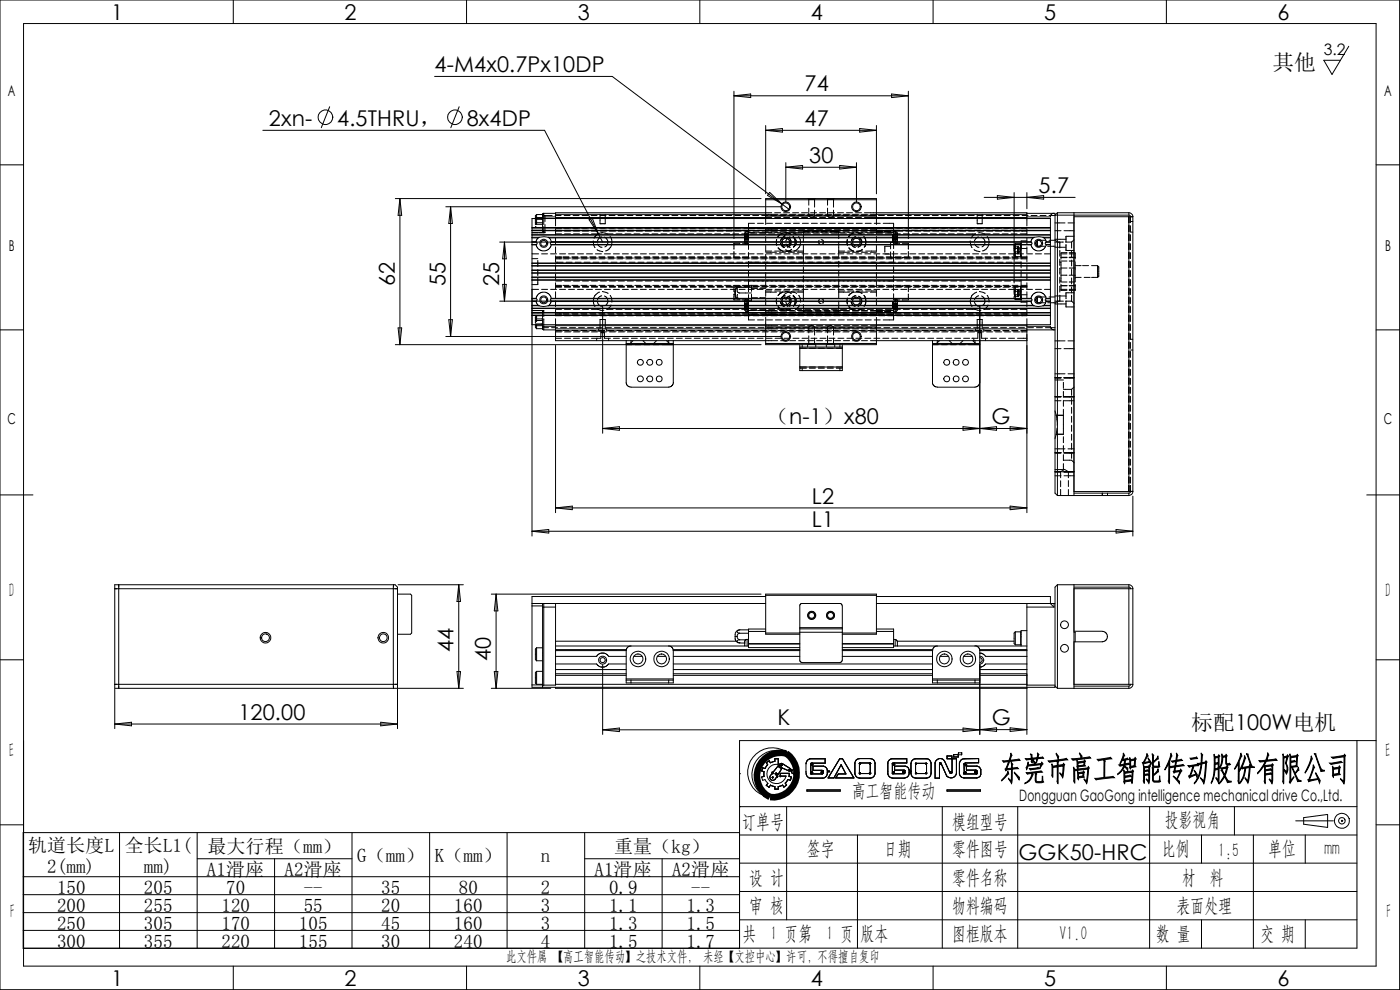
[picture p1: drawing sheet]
<svg xmlns="http://www.w3.org/2000/svg" width="297mm" height="210mm" viewBox="0 0 297 210" stroke-linecap="round" stroke-linejoin="round" font-family="sans-serif">
<defs><g id="words">
<text font-size="7" x="212" y="165.5">东莞市高工智能传动股份有限公司</text>
<g font-size="4.6">
<text x="23.6" y="4.1">1</text>
<text x="73.1" y="4.1">2</text>
<text x="122.6" y="4.1">3</text>
<text x="172" y="4.1">4</text>
<text x="221.5" y="4.1">5</text>
<text x="271" y="4.1">6</text>
<text x="92.2" y="15.3">4-M4x0.7Px10DP</text>
<text x="269.9" y="14.9">其他</text>
<text x="170.7" y="19.4">74</text>
<text x="57.1" y="26.7">2xn-</text>
<text x="71.5" y="26.7">4.5THRU，</text>
<text x="99" y="26.7">8x4DP</text>
<text x="170.7" y="26.7">47</text>
<text x="171.7" y="34.5">30</text>
<text x="220.3" y="40.9">5.7</text>
<text x="83.7" y="60.6" transform="rotate(-90 83.7 60.6)">62</text>
<text x="94.5" y="60.6" transform="rotate(-90 94.5 60.6)">55</text>
<text x="105.9" y="60.6" transform="rotate(-90 105.9 60.6)">25</text>
<text x="162.8" y="90">（n-1）x80</text>
<text x="210.3" y="90">G</text>
<text x="172.3" y="106.8">L2</text>
<text x="172.3" y="111.8">L1</text>
<text x="96.2" y="138.3" transform="rotate(-90 96.2 138.3)">44</text>
<text x="104.1" y="140.2" transform="rotate(-90 104.1 140.2)">40</text>
<text x="50.6" y="152.7">120.00</text>
<text x="164.9" y="153.9">K</text>
<text x="210.4" y="153.8">G</text>
<text x="252.7" y="154.9">标配100W电机</text>
<text x="216.1" y="182.4">GGK50-HRC</text>
<text x="23.6" y="209.1">1</text>
<text x="73.1" y="209.1">2</text>
<text x="122.6" y="209.1">3</text>
<text x="172" y="209.1">4</text>
<text x="221.5" y="209.1">5</text>
<text x="271" y="209.1">6</text>
</g>
<g font-size="4.2">
<text x="1.9" y="126.7">D</text>
<text x="293.9" y="126.7">D</text>
<text x="1.9" y="160.7">E</text>
<text x="293.9" y="160.7">E</text>
<text x="180.7" y="169.3">高工智能传动</text>
<text x="157.4" y="175.6">订单号</text>
<text x="202" y="175.6">模组型号</text>
<text x="247.1" y="175.3">投影视角</text>
<text x="171.2" y="181.4">签字</text>
<text x="187.5" y="181.4">日期</text>
<text x="202" y="181.4">零件图号</text>
<text x="246.5" y="181.4">比例</text>
<text x="258.4" y="181.9">1:5</text>
<text x="269" y="181.4">单位</text>
<text x="281" y="181.4">mm</text>
<text x="158.9" y="187.6">设 计</text>
<text x="202" y="187.6">零件名称</text>
<text x="250.7" y="187.6">材</text>
<text x="256.6" y="187.6">料</text>
<text x="2.2" y="194.7">F</text>
<text x="158.9" y="193.5">审 核</text>
<text x="202" y="193.5">物料编码</text>
<text x="249.6" y="193.5">表面处理</text>
<text x="294.1" y="194.7">F</text>
<text x="157.5" y="199.4">共</text>
<text x="163.4" y="199.4">1 页第</text>
<text x="175.3" y="199.4">1 页</text>
<text x="182.6" y="199.4">版本</text>
<text x="202" y="199.4">图框版本</text>
<text x="224.8" y="199.4">V1.0</text>
<text x="245.2" y="199.4">数 量</text>
<text x="267.4" y="199.4">交 期</text>
</g>
<g font-size="4">
<text x="6" y="180.7">轨道长度L</text>
<text x="10" y="185.3">2(mm)</text>
<text x="26.5" y="180.7">全长L1(</text>
<text x="30.5" y="185.3">mm)</text>
<text x="43.9" y="185.8">A1滑座</text>
<text x="44" y="180.9">最大行程（mm）</text>
<text x="60.4" y="185.8">A2滑座</text>
<text x="75.8" y="182.8">G（mm）</text>
<text x="92.2" y="182.8">K（mm）</text>
<text x="114.8" y="182.8">n</text>
<text x="126.1" y="185.8">A1滑座</text>
<text x="130.3" y="180.9">重量（kg）</text>
<text x="142.6" y="185.8">A2滑座</text>
<text x="12.1" y="189.6">150</text>
<text x="30.5" y="189.6">205</text>
<text x="48" y="189.6">70</text>
<text x="64.4" y="189.6">--</text>
<text x="80.9" y="189.6">35</text>
<text x="97.3" y="189.6">80</text>
<text x="114.8" y="189.6">2</text>
<text x="129.2" y="189.6">0.9</text>
<text x="146.6" y="189.6">--</text>
<text x="12.1" y="193.4">200</text>
<text x="12.1" y="197.2">250</text>
<text x="30.5" y="193.4">255</text>
<text x="30.5" y="197.2">305</text>
<text x="47" y="193.4">120</text>
<text x="47" y="197.2">170</text>
<text x="63.4" y="197.2">105</text>
<text x="64.4" y="193.4">55</text>
<text x="80.9" y="193.4">20</text>
<text x="80.9" y="197.2">45</text>
<text x="96.3" y="193.4">160</text>
<text x="96.3" y="197.2">160</text>
<text x="114.8" y="193.4">3</text>
<text x="114.8" y="197.2">3</text>
<text x="129.2" y="193.4">1.1</text>
<text x="129.2" y="197.2">1.3</text>
<text x="145.6" y="193.4">1.3</text>
<text x="145.6" y="197.2">1.5</text>
<text x="12.1" y="201">300</text>
<text x="30.5" y="201">355</text>
<text x="47" y="201">220</text>
<text x="63.4" y="201">155</text>
<text x="80.9" y="201">30</text>
<text x="96.3" y="201">240</text>
<text x="114.8" y="201">4</text>
<text x="129.2" y="201">1.5</text>
<text x="145.6" y="201">1.7</text>
</g>
<g font-size="3.3">
<text x="280.8" y="11.8">3.2</text>
<text x="216.2" y="169.8">Dongguan GaoGong intelligence mechanical drive Co.,Ltd.</text>
</g>
<g font-size="3.2">
<text x="1.7" y="20.3">A</text>
<text x="293.7" y="20.3">A</text>
<text x="1.9" y="53.3">B</text>
<text x="293.9" y="53.3">B</text>
<text x="1.6" y="89.9">C</text>
<text x="293.5" y="89.9">C</text>
</g>
<g font-size="3.1">
<text x="107.4" y="203.9">此文件属 【高工智能传动】之技术文件,</text>
<text x="149.2" y="203.9">未经【文控中心】许可，不得擅自复印</text>
</g>
</g></defs>
<g fill="none" stroke="#000" stroke-width=".21">
<path d="M0 0h296.9v209.9h-296.9zM5 5h286.9v199.9h-286.9zM49.5 0v5M92.2 16.2h37.7l36 27.1M99 0v5M148.5 0v5M155.7 19.3v31.3M189.1 19.9l3.6 .4-3.6 .4zM192.7 19.3v31.3M198 0v5M247.4 0v5M286.1 9.8l-3.5 6-1.8-3h3.6"/>
<path d="M0 35h5M55.8 27.6h59.7l11.4 22M69.9 22.6l-1.7 4.5M97.4 22.6l-1.8 4.5M155.7 20.3h37M155.7 20.3l3.6-.4v.8zM162.4 26.6v14.5M162.4 27.6h23.5M162.4 27.6l3.6-.3v.7zM166.7 34.5v8.4M166.7 35.5h15M166.7 35.5l3.6-.4v.8z"/>
<path d="M178.1 35.1l3.6 .4-3.6 .4zM181.7 34.5v8.4M182.4 27.3l3.5 .3-3.5 .4zM185.9 26.6v14.5M291.9 35h5M83.9 42.1h77.6M84.8 42.1v31M84.8 42.1l.4 3.6h-.7zM94.6 43.9h71.1M95.6 43.9v27.5M95.6 43.9l.4 3.5h-.8zM106 51.4h20.8"/>
<path d="M107 51.4l.4 3.5h-.8zM107 51.4v12.5M112.9 49.9v.4M112.9 51.3h.8l.1 .1M112.9 48.3v.1M112.9 48.9h.1M112.9 49.8v.1M112.9 50.3v.2M112.9 51.3v.1M112.9 51.9h.1M112.9 55.8v.1M112.9 56.3v.1"/>
<path d="M112.9 57.3v.1M112.9 57.9v.1M112.9 58.8v.1M112.9 59.4h.1M112.9 51.4v.5M112.9 48.4v.5M112.9 57.4v.5M112.9 55.9v.4M112.9 58.9v.5M112.9 48.3v-1.9h109.9v1.9M112.9 48.9v.9M112.9 50.5v.8"/>
<path d="M112.9 51.9v3.9M112.9 56.4v.9M112.9 58v.8M112.9 59.4v54.3M112.9 53.8h1.4M112.9 49.4h2.7M112.9 48.9h109.9M112.9 50.3h1.5M112.9 48.3h109.9M112.9 48.4h109.9M112.9 51.9h.9M112.9 54.9h1.2"/>
<path d="M112.9 58.9h109.9M112.9 56.3h109.9M112.9 49.9h109.9M112.9 49.8h109.9M112.9 50.5h1.3M112.9 51.4h.9M112.9 51.9h.8M112.9 55.8h109.9M112.9 55.9h109.9M112.9 56.4h109.9M112.9 57.3h109.9M112.9 57.4h109.9"/>
<path d="M112.9 57.9h109.9M112.9 58h109.9M112.9 58.8h109.9M112.9 59.4h109.9M113.6 45.7v1.9M113.6 47.2h1.5M113.6 46.5h1.5M113.6 46.1h1.5M113.6 47.6h1.5M113.6 48l.2 .3M113.7 51.9l.3 .7 1 .6h.7l.6-.3 .5-.4 .1-.6M113.8 51.9h-.1"/>
<path d="M113.8 51.4l.2 .2-.2 .3M113.8 45.5v2.1M113.8 45.5h1.3M113.8 45.5l-.2 .3M114.1 55.3v1.3M114.1 57.2v1.3M114.1 59.1v1.3h-1.2M114.2 50.5l-.5 .7M114.4 50.3l1-.1 .9 .1M114.4 50.3l-.2 .2M114.9 53.8h1.3M115.1 45.5v.5"/>
<path d="M115.1 46h.3M115.1 45.5v.2M115.1 46v3l.3 .4v-1.3M115.1 48.9l.5 .5M115.1 45.4l.4 .3h1.6M115.4 45.3h-.3v.2M115.4 45.3v.7M115.4 46v1.6M115.4 46h2.5M115.4 45.3h2.5M115.6 45.7v1.3M115.6 47.6v1.8"/>
<path d="M116.3 50.3l.2 .2M116.3 50.3h103.1M116.5 50.5l.5 .8M116.5 50.5h102.7M116.8 53.8h1.3M116.9 51.4l-.1 .1 .1 .4M116.9 51.9h.1M116.9 51.9h101.9M116.9 51.4h101.9M117 51.3l-.1 .1M117 51.3h101.7l.1 .1M117 51.9h101.7"/>
<path d="M117.8 45.7h1.2M117.9 45.3v.7M117.9 46v1.9M117.9 48.6v1.2M117.9 50.5v1.2M117.9 52.4v1.2M117.9 54.3v1.2M117.9 56.2v1.2M117.9 58.1v1.3M117.9 60v1.3M117.9 49.6h1.2M117.9 45.5h47.1"/>
<path d="M117.9 46.1h45.8M117.9 54.7h1.2M117.9 54.5h1.2M117.9 54.9h1.2M117.9 49h1.2M117.9 59.6h1.2M117.9 55.6h1.6M118.7 53.8h1.3M119.4 54.7h1.3M119.4 54.5h1.3M119.4 54.9h1.3M119.7 45.7h1.2"/>
<path d="M119.8 49.6h1.2M119.8 54.7h1.2M119.8 49h1.2M119.8 59.6h1.2M120.1 55.6h1.3M120.6 53.8h1.3M121.3 54.7h1.3M121.3 54.5h1.3M121.3 54.9h1.3M121.6 45.7h1.3M121.7 49.6h1.2M121.7 54.7h1.2"/>
<path d="M121.7 49h1.2M121.7 59.6h1.2M122 55.6h1.3M122.5 53.8h1.3M123.2 54.7h1.3M123.2 54.5h1.3M123.2 54.9h1.3M123.5 45.7h1.3M123.6 49.6h1.2M123.6 54.7h1.2M123.6 49h1.2M123.6 59.6h1.2"/>
<path d="M123.9 55.6h1.3M124.4 53.8h1.3M125 46.6l.6-.3 1.3 3.3zM125.1 54.7h1.3M125.1 54.5h1.3M125.1 54.9h1.3M125.4 45.7h1.3M125.5 49.6h1.4M125.5 54.7h1.2M125.5 49h1.2M125.5 59.6h1.2M125.8 55.6h1.3"/>
<path d="M125.9 51.1l.1 1 .2 .4M126.3 53.8h1.3M126.7 53l1.1 .3M126.8 51.7a.95 .95 0 0 0 .9 .8M126.9 49.6h.1M126.9 49.6l-.9 .9M126.9 49.6l.9 1.8M127 54.7h1.3M127 54.5h1.3M127 54.9h1.3M127.3 45.5v2h1.1v-2M127.3 45.7h1.3"/>
<path d="M127.4 54.7h1.3M127.4 49h1.3M127.4 59.6h1.3M127.6 49.4l1.2 .2M127.6 50.2a1.14 1.14 0 0 0-.9 .9M127.7 55.6h1.3M127.8 49.4a1.94 1.94 0 0 0-1.7 1.1M128.2 53.8h1.3M128.2 50.3l.5 .4 .2 .6M128.8 49.6h1.2M128.8 49.6l.1 .1M128.9 54.7h1.3"/>
<path d="M128.9 54.5h1.3M128.9 54.9h1.3M129 51.4a1.19 1.19 0 0 1-.7 1M129.2 45.7h1.3M129.3 54.7h1.3M129.3 49h1.3M129.3 59.6h1.3M129.4 50.2a1.91 1.91 0 0 1-.9 3M129.6 55.6h1.3M130.1 53.8h1.3M130.7 49.6h1.3M130.9 54.7h1.2"/>
<path d="M130.9 54.5h1.2M130.9 54.9h1.2M131.1 45.7h1.3M131.2 54.7h1.3M131.2 49h1.3M131.2 59.6h1.3M131.5 55.6h1.3M132 53.8h1.3M132.6 49.6h1.3M132.8 54.7h1.2M132.8 54.5h1.2M132.8 54.9h1.2"/>
<path d="M133 45.7h1.3M133.1 54.7h1.3M133.1 49h1.3M133.1 59.6h1.3M133.4 55.6h1.3M133.9 53.8h1.3M134.5 49.6h1.3M134.7 54.7h1.2M134.7 54.5h1.2M134.7 54.9h1.2M134.9 45.7h1.3M135 54.7h1.3"/>
<path d="M135 49h1.3M135 59.6h1.3M135.3 55.6h1.3M135.8 53.8h1.3M136.4 49.6h1.3M136.6 54.7h1.2M136.6 54.5h1.2M136.6 54.9h1.2M136.8 45.7h1.3M136.9 54.7h1.3M136.9 49h1.3M136.9 59.6h1.3"/>
<path d="M137.2 55.6h1.3M137.8 53.8h1.2M138.3 49.6h1.3M138.5 54.7h1.2M138.5 54.5h1.2M138.5 54.9h1.2M138.7 45.7h1.3M138.8 54.7h1.3M138.8 49h1.3M138.8 59.6h1.3M139.1 55.6h1.3M139.7 53.8h1.2"/>
<path d="M140.2 49.6h1.3M140.4 54.7h1.2M140.4 54.5h1.2M140.4 54.9h1.2M140.6 45.7h1.3M140.7 54.7h1.3M140.7 49h1.3M140.7 59.6h1.3M141.1 55.6h1.2M141.6 53.8h1.2M142.1 49.6h1.3M142.3 54.7h1.3"/>
<path d="M142.3 54.5h1.3M142.3 54.9h1.3M142.5 45.7h1.3M142.6 54.7h1.3M142.6 49h1.3M142.6 59.6h1.3M143 55.6h1.2M143.5 53.8h1.2M144 49.6h1.3M144.2 54.7h1.3M144.2 54.5h1.3M144.2 54.9h1.3"/>
<path d="M144.4 45.7h1.3M144.5 54.7h1.3M144.5 49h1.3M144.5 59.6h1.3M144.9 55.6h1.2M145.4 53.8h1.2M145.9 49.6h1.3M146.1 54.7h1.3M146.1 54.5h1.3M146.1 54.9h1.3M146.3 45.7h1.3M146.4 54.7h1.3"/>
<path d="M146.4 49h1.3M146.4 59.6h1.3M146.8 55.6h1.2M147.3 53.8h1.2M147.8 49.6h1.3M148 54.7h1.3M148 54.5h1.3M148 54.9h1.3M148.3 45.7h1.2M148.3 54.7h1.3M148.3 49h1.3M148.3 59.6h1.3"/>
<path d="M148.7 55.6h1.2M149.2 53.8h1.3M149.7 49.6h1.3M149.9 54.7h1.3M149.9 54.5h1.3M149.9 54.9h1.3M150.2 45.7h1.2M150.2 54.7h1.3M150.2 49h1.3M150.2 59.6h1.3M150.6 55.6h1.2M151.1 53.8h1.3"/>
<path d="M151.6 49.6h1.3M151.8 54.7h1.3M151.8 54.5h1.3M151.8 54.9h1.3M152.1 45.7h1.2M152.1 54.7h1.3M152.1 49h1.3M152.1 59.6h1.3M152.5 55.6h1.3M153 53.8h1.3M153.5 49.6h1.3M153.7 54.7h1.3"/>
<path d="M153.7 54.5h1.3M153.7 54.9h1.3M154 45.7h1.2M154.1 54.7h1.2M154.1 49h1.2M154.1 59.6h1.2M154.4 55.6h1.3M154.9 53.8h1.3M155.4 49.6h1.3M155.6 54.5h1.3M155.6 54.9h1.3M155.7 53.3v1.3"/>
<path d="M155.9 45.7h1.2M156 54.7h1.2M156 49h1.2M156 59.6h1.2M156.3 55.6h1.3M156.8 53.8h1.3M157 51.6h-1.3v1.3M157 54.6l-1.4 .1M157.4 49.6h1.2M157.5 54.6l1.3 .1M157.5 54.5h1.3M157.5 54.9h1.3"/>
<path d="M157.5 51.6h1.3M157.8 45.7h1.2M157.9 54.7h1.2M157.9 49h1.2M157.9 59.6h31.7M158 50.4h.4M158 50.6h.4M158 50.3l.4 .1M158 50.2l.8 .1M158 50l.8 .1M158 49.6l.4 .1M158 49.7h.4"/>
<path d="M158.2 55.6h3.2M158.4 50.6h-.4M158.4 50.4h.4M158.4 49.7h.4M158.5 49.1v1.7M158.5 51v.9M158.7 53.8h1.3M158.8 51.6v1.3M158.8 53.6v1.2M158.8 55.5v1.2M158.8 57.4v1.2M158.8 59.3v1.2"/>
<path d="M158.8 49.1l-.6 .1-.2 .3v2l.4 .4M158.8 49.4h1.7M158.8 51.3l-.8 .1M158.8 50.5l-.4 .1M158.8 48.5h1.3M158.8 50.7l-.8 .1M158.8 50.9h-.8M158.8 48.9h1.3M159.3 49.6h1.2M159.4 54.7h1.3M159.4 54.5h1.3M159.4 54.9h1.3"/>
<path d="M159.7 45.7h1.3M159.8 54.7h1.2M159.8 49h1.2M160.1 47.4h-1.3v3.6M160.6 53.8h1.3M160.7 49.4h3M160.7 48.5h1.3M160.7 47.4h1.3M160.7 48.9h1.3M161.2 49.6h1.2M161.3 54.7h1.3M161.3 54.5h1.3"/>
<path d="M161.3 54.9h1.3M161.6 45.7h1.3M161.6 55.6h1.7M161.7 54.7h1.2M161.7 49h1.2M162.4 47.6v-5.5h23.5v5.5M162.4 48.3v1.2M162.4 50.2v1.2M162.4 52.1v1.2M162.4 54v1.2M162.4 55.9v1.3M162.4 57.8v1.3"/>
<path d="M162.4 59.7v1.3M162.4 49.2h2.6M162.4 48.5h2.6M162.4 48.6h2.6M162.4 53.3h1.3M162.4 53.5h2.3M162.4 45.6h23.5M162.4 42.4h23.5M162.4 45.8h23.5M162.5 53.8h1.3M162.6 48.5h1.3M162.6 47.4h1.3"/>
<path d="M162.6 48.9h1.3M163.1 49.6h1.2M163.2 54.7h1.3M163.2 54.5h1.3M163.2 54.9h1.3M163.3 40.8l2.6 2.5-3.1-1.9zM163.5 45.7h1.3M163.5 55.6h1.7M163.6 54.7h1.2M163.6 49h1.2M163.7 45.1h-45.8v.2M164.3 49.4h1.3"/>
<path d="M164.3 53.3h1.3M164.3 46.1h1.3M164.3 45.1h1.3M164.4 53.8h1.3M164.5 48.5h1.3M164.5 47.4h1.3M164.5 48.9h1.3M164.8 50.8v1.2zM165 49.6h1.9M165.1 52.6l1 .7M165.1 54.7h1.3M165.1 54.5h1.3"/>
<path d="M165.1 54.9h1.3M165.4 53.5h1.2M165.4 45.7h1.3M165.4 55.6h1.7M165.5 54.7h1.3M165.5 49h1.3M165.6 51.6l.4 .7 .5 .2M165.6 51.6a1.09 1.09 0 0 0 .8 .9M165.6 49.2h1.3M165.6 48.5h1.3M165.6 48.6h1.3M165.6 45.5h1.3"/>
<path d="M165.9 51.1v.3M165.9 51.3a.83 .83 0 0 1 .8-.8 .83 .83 0 0 1 .8 .9M165.9 51.4a.82 .82 0 0 0 .5 .7 .82 .82 0 0 0 .9-.2M165.9 51.4l.3 1.1M165.9 43.3l1.6 1.2M166 49.5l-1 .7M166 49.4l-.7 .5M166.1 53.3h.1M166.2 49.4h1.3M166.2 53.3h1.3M166.2 46.1h1.3M166.2 45.1h1.3"/>
<path d="M166.3 53.8h1.3M166.4 48.5h1.3M166.4 47.4h1.3M166.4 48.9h1.3M166.5 50.2h.1M166.5 50.2l-.6 .4-.3 .4M166.5 50.2l-.5 .3-.4 .5M166.6 49.4l1.2 .3M166.7 53l.4 .2 .8 .1M166.8 51.7a1.05 1.05 0 0 0 .9 .8M166.9 49.6l-.9 .9M166.9 49.6h.1"/>
<path d="M167 49.4l.9 .3M167 52.4h.1M167 54.7h1.3M167 54.5h1.3M167 54.9h1.3M167.1 50.3l.5 .4 .2 .3zM167.3 51.9h.1M167.3 53.5h1.2M167.3 45.7h1.3M167.3 55.6h1.7M167.4 52.2l-.3 .2M167.4 54.7h1.3"/>
<path d="M167.4 49h1.3M167.5 51.4v.3l-.2 .2M167.5 51.4h.1M167.5 49.2h1.3M167.5 48.5h1.3M167.5 48.6h1.3M167.5 45.5h1.3M167.5 49.4l1.3 .2M167.6 50.2l-.4 .3-.5 .6M167.8 51v.4M167.8 51.7l-.2 .3-.5 .4M167.8 51.7l-.2 .3"/>
<path d="M167.8 51.4v.3M167.9 53l-.9 .3M167.9 53l-.8 .3h-.3M167.9 52.9v.1M168.1 49.4h3.6M168.1 53.3h2.3M168.1 46.1h1.3M168.1 45.1h1.3M168.2 50.3l.3 .2M168.2 53.8h1.3M168.3 50.1l.2 .4M168.3 50.2l.2 .3"/>
<path d="M168.3 48.5h1.3M168.3 47.4h1.3M168.3 48.9h1.3M168.5 50.5l.2 .9M168.5 50.5l.4 .5v.3M168.7 51.8l-.4 .7M168.7 50.9v.5M168.7 51.8l-.4 .6M168.7 51.4v.4M168.8 49.6h1.3M168.8 49.6l.2 .1M169 51.4l-.1 .3-.5 .7"/>
<path d="M169 54.7h1.2M169 54.5h1.2M169 54.9h1.2M169.2 53.5h1.2M169.2 45.7h1.3M169.2 55.6h1.7M169.3 54.7h1.3M169.3 49h1.3M169.4 49.2h1.3M169.4 48.5h1.3M169.4 48.6h1.3M169.4 45.5h1.3"/>
<path d="M169.4 50.2a1.91 1.91 0 0 1-.9 3M170.1 46.1h1.2M170.1 45.1h1.2M170.1 53.8h1.3M170.2 48.5h1.3M170.2 47.4h1.3M170.2 48.9h1.3M170.4 48.9v2.5M170.4 52v4M170.4 56.6v1.3M170.4 58.5v1.3M170.4 49.1h1.3"/>
<path d="M170.7 49.6h1.3M170.9 54.7h1.2M170.9 54.5h1.2M170.9 54.9h1.2M171.1 45.7h1.3M171.2 55.6h1.6M171.2 54.7h1.3M171.2 49h1.3M171.3 49.2h1.3M171.3 48.5h1.3M171.3 48.6h1.3M171.3 45.5h1.3"/>
<path d="M171.4 42.1l.2 .1M171.6 42.2h1.2M171.6 42.2v1.3M171.6 44.2v1.6l.6 .4 .6-.4v-1.2M172 46.1h1.2M172 45.1h1.2M172 53.8h1.3M172.1 48.5h1.3M172.1 47.4h1.3M172.1 48.9h1.3M172.3 49.4h1.3M172.3 49.1h1.3"/>
<path d="M172.6 49.6h1.3M172.8 54.7h1.2M172.8 54.5h1.2M172.8 54.9h1.2M172.8 42.2v1.7M173 42.1l-.2 .1M173 45.7h1.3M173.1 55.6h1.6M173.1 54.7h1.3M173.1 49h1.3M173.2 49.2h1.3M173.2 48.5h1.3"/>
<path d="M173.2 48.6h1.3M173.2 45.5h1.3M173.8 51l-.1 .1a.55 .55 0 0 0 .5 .8M173.9 46.1h1.2M173.9 45.1h1.2M173.9 53.8h1.3M174 48.5h1.3M174 47.4h1.3M174 48.9h1.3M174.2 50.8a.49 .49 0 0 1 .5 .4 .49 .49 0 0 1-.2 .5M174.2 49.4h1.3M174.2 49.1h1.3"/>
<path d="M174.5 49.6h1.3M174.7 54.7h1.2M174.7 54.5h1.2M174.7 54.9h1.2M174.9 45.7h1.3M175 55.6h1.6M175 54.7h1.3M175 49h1.3M175.1 49.2h1.3M175.1 48.5h1.3M175.1 48.6h1.3M175.1 45.5h1.3"/>
<path d="M175.4 42.1l.2 .1M175.6 42.2h1.2M175.6 42.2v1.3M175.6 44.2v1.6l.6 .4 .6-.4v-1.2M175.8 46.1h1.2M175.8 45.1h1.2M175.9 53.8h1.2M175.9 48.5h1.3M175.9 47.4h1.3M175.9 48.9h1.3M176.1 49.4h3.1M176.1 49.1h1.8"/>
<path d="M176.4 49.6h1.3M176.6 54.7h1.2M176.6 54.5h1.2M176.6 54.9h1.2M176.8 45.7h1.3M176.8 42.2v1.7M176.9 55.6h1.6M176.9 54.7h1.3M176.9 49h1.3M177 42.1l-.2 .1M177 49.2h1.3M177 48.5h1.3"/>
<path d="M177 48.6h1.3M177 45.5h1.3M177.7 46.1h1.2M177.7 45.1h1.2M177.8 53.8h1.2M177.8 48.5h1.3M177.8 47.4h1.3M177.8 48.9h1.3M177.9 48.9v1.7M177.9 51.3v3.5M177.9 55.4v1.3M177.9 57.3v1.3"/>
<path d="M177.9 59.2v4M177.9 53.3h1.3M177.9 53.5h2.3M178.3 49.6h1.3M178.5 54.7h1.2M178.5 54.5h1.2M178.5 54.9h1.2M178.7 45.7h1.3M178.8 55.6h1.6M178.8 54.7h1.3M178.8 49h1.3M178.9 49.2h1.3"/>
<path d="M178.9 48.5h1.3M178.9 48.6h1.3M178.9 45.5h1.3M179.6 46.1h1.2M179.6 45.1h1.2M179.7 53.8h1.2M179.7 52v-1.2l.1 1.2M179.7 48.5h1.3M179.7 47.4h1.3M179.7 48.9h1.3M179.8 49.4h1.3M179.8 53.3h1.3"/>
<path d="M180.1 52.6l1 .7-.7-.3zM180.1 50.1l.9-.7-1 .8M180.2 49.6h1.3M180.4 54.7h1.3M180.4 54.5h1.3M180.4 54.9h1.3M180.6 51.6l.2 .4 .6 .5M180.6 51.6v.1M180.6 45.7h1.3M180.7 51.9l.4 .5 .3 .1M180.7 55.6h1.6M180.7 54.7h1.3"/>
<path d="M180.7 49h1.3M180.8 49.2h1.3M180.8 48.5h1.3M180.8 48.6h1.3M180.8 51.3a.8 .8 0 0 1 .9-.8 .8 .8 0 0 1 .8 .9l-.2 .5M180.8 51.4a.85 .85 0 0 0 .6 .7 .85 .85 0 0 0 .9-.2M180.8 53.5h1.3M180.8 45.5h1.3M181.1 53.3h.1M181.4 52.5h.1M181.5 50.2l-.5 .3-.4 .6M181.5 46.1h1.3"/>
<path d="M181.5 45.1h1.3M181.6 53.8h1.2M181.6 50.2a.99 .99 0 0 0-1 .8M181.7 48.5h1.2M181.7 47.4h1.2M181.7 48.9h1.2M181.7 53.3h1.3M182.1 50.3l.5 .4M182.1 49.6h1.3M182.2 50.3l.4 .4M182.3 51.9h.1M182.3 54.7h1.3"/>
<path d="M182.3 54.5h1.3M182.3 54.9h1.3M182.5 45.7h1.3M182.6 50.7l.2 .3v.4v-.4M182.6 55.6h1.6M182.6 54.7h1.3M182.6 49h1.3M182.8 51.4a.92 .92 0 0 1-.7 1M182.8 49.2h1.2M182.8 48.5h1.2M182.8 48.6h1.2M182.8 53.5h1.2"/>
<path d="M182.8 45.5h1.2M182.8 51.5v.2a.98 .98 0 0 1-.8 .7M182.9 53l-.8 .3h-.4M182.9 52.9l-.9 .4M183 49.4h-1.4l1.2 .3-.8-.3M183.3 50.2l.2 .3 .2 .9-.1-.5zM183.4 45.1h34.4v.2M183.4 46.1h34.4M183.5 53.8h1.2M183.6 48.5h1.2M183.6 47.4h1.2M183.6 48.9h1.2"/>
<path d="M183.6 49.4h4.1M183.6 51.8l-.3 .7M183.6 51.8l-.3 .6M183.6 53.3h2.3M183.7 51.4l-.1 .4M184 49.6h1.3M184.2 54.7h1.3M184.2 54.5h1.3M184.2 54.9h1.3M184.4 45.7h1.3M184.5 55.6h1.6M184.5 54.7h1.3"/>
<path d="M184.5 49h1.3M184.7 49.2h1.2M184.7 48.5h1.2M184.7 48.6h1.2M184.7 53.5h1.2M184.7 45.5h33.1M185.4 53.8h1.2M185.5 48.5h1.2M185.5 47.4h1.2M185.5 48.9h1.2M185.9 48.3v1.2M185.9 50.2v1.2"/>
<path d="M185.9 52.1v1.2M185.9 54v1.2M185.9 55.9v1.3M185.9 57.8v1.3M185.9 59.7v1.3M185.9 49.1h1.3M185.9 49.6h1.3M186.1 54.7h1.3M186.1 54.5h1.3M186.1 54.9h1.3M186.4 45.7h1.2M186.4 55.6h1.6"/>
<path d="M186.4 54.7h1.3M186.4 49h1.3M187.3 53.8h1.3M187.4 47.4h2.2v5.3M187.4 48.5h2.2M187.4 48.9h2.2M187.7 49.1h1.2h-1.2M187.7 53.9h1.2M187.8 49.4h1.8M187.8 49.6h1.3M188 54.7h1.3M188 54.5h1.3"/>
<path d="M188 54.9h1.3M188.3 45.7h1.2M188.3 55.6h1.6M188.3 54.7h1.3M188.3 49h1.3M188.9 53.4v1.3h.7v1.3M188.9 52.2h-1.2v1.3M189.2 53.8h1.3M189.4 50.5l.6 .1M189.4 50.6l1 .2M189.4 50.9h1M189.4 49.7v1.5"/>
<path d="M189.4 51.2l1 .2M189.6 53.3v1.3l1.6 .1M189.6 56.6v1.3M189.6 58.5v1.3M189.6 49.1l.6 .1 .2 .3v2l-.4 .4M189.6 51.4h-.7v1.4M189.6 51.6h1.2M189.7 49.6h1.3M189.9 49.1v.9M189.9 50.2v1.7M189.9 54.5h1.3M189.9 54.9h1.3"/>
<path d="M190 50.4h.4M190 50.6h.4M190 50.4l-.6 .1M190 49.7h.4M190 49.7h-.6M190.2 45.7h1.2M190.2 54.7h1.3M190.2 49h1.3M190.2 59.6h1.3M190.4 50.3l-.4 .1M190.4 50.2l-1 .1M190.4 50l-1 .1"/>
<path d="M190.4 49.6l-.4 .1M190.6 55.6h1.3M191.1 53.8h1.3M191.4 51.6h1.3v1.3M191.4 54.6l1.7 .1M191.6 49.6h1.3M191.8 54.5h1.3M191.8 54.9h1.3M192.1 45.7h1.2M192.2 54.7h1.2M192.2 49h1.2M192.2 59.6h1.2"/>
<path d="M192.5 55.6h1.3M192.7 53.3v1.3M193 53.8h1.3M193.5 49.6h1.3M193.7 54.7h1.3M193.7 54.5h1.3M193.7 54.9h1.3M194 45.7h1.2M194.1 54.7h1.2M194.1 49h1.2M194.1 59.6h1.2M194.4 55.6h1.3"/>
<path d="M194.9 53.8h1.3M195.5 49.6h1.2M195.6 54.7h1.3M195.6 54.5h1.3M195.6 54.9h1.3M195.9 45.7h1.2M196 54.7h1.2M196 49h1.2M196 59.6h1.2M196.3 55.6h1.3M196.8 53.8h1.3M197.4 49.6h1.2"/>
<path d="M197.5 54.7h1.3M197.5 54.5h1.3M197.5 54.9h1.3M197.8 45.7h1.3M197.9 54.7h1.2M197.9 49h1.2M197.9 59.6h1.2M198.2 55.6h1.3M198.7 53.8h1.3M199.3 49.6h1.2M199.4 54.7h1.3M199.4 54.5h1.3"/>
<path d="M199.4 54.9h1.3M199.7 45.7h1.3M199.8 54.7h1.2M199.8 49h1.2M199.8 59.6h1.2M200.1 55.6h1.3M200.6 53.8h1.3M201.2 49.6h1.2M201.3 54.7h1.3M201.3 54.5h1.3M201.3 54.9h1.3M201.6 45.7h1.3"/>
<path d="M201.7 54.7h1.2M201.7 49h1.2M201.7 59.6h1.2M202 55.6h1.3M202.5 53.8h1.3M203.1 49.6h1.2M203.2 54.7h1.3M203.2 54.5h1.3M203.2 54.9h1.3M203.5 45.7h1.3M203.6 54.7h1.3M203.6 49h1.3"/>
<path d="M203.6 59.6h1.3M203.9 55.6h1.3M204.4 53.8h1.3M205 49.6h1.9M205.1 54.7h1.3M205.1 54.5h1.3M205.1 54.9h1.3M205.4 45.7h1.3M205.5 54.7h1.3M205.5 49h1.3M205.5 59.6h1.3M205.8 51.1l.4 1.4"/>
<path d="M205.8 55.6h1.3M206.3 53.8h1.3M206.6 53l1.3 .3M206.8 51.7a1.05 1.05 0 0 0 .9 .8M206.9 49.6l-.9 .9M206.9 49.6h.1M207.1 54.7h1.2M207.1 54.5h1.2M207.1 54.9h1.2M207.3 45.5v2h1.1v-2M207.3 45.7h1.3M207.4 54.7h1.3"/>
<path d="M207.4 49h1.3M207.4 59.6h1.3M207.5 49.4l1.3 .2M207.6 50.2l-.7 .5-.2 .4M207.7 55.6h1.3M208.2 50.3a1.05 1.05 0 0 1 .7 1M208.2 53.8h1.3M208.8 49.6h1.3M208.8 49.6l.2 .1M208.8 41.9h19.3M209 54.7h1.2M209 54.5h1.2"/>
<path d="M209 51.4a1.07 1.07 0 0 1-.7 1M209 54.9h1.2M209.2 45.7h1.3M209.3 54.7h1.3M209.3 49h1.3M209.3 59.6h1.3M209.4 50.2a1.95 1.95 0 0 1 .1 2.3M209.5 52.5l-.6 .5-.5 .2M209.5 52.5h.1M209.6 55.6h1.3M210.1 53.8h1.3M210.7 49.6h1.3"/>
<path d="M210.9 54.7h1.2M210.9 54.5h1.2M210.9 54.9h1.2M211.1 45.7h1.3M211.2 54.7h1.3M211.2 49h1.3M211.2 59.6h1.3M211.5 55.6h1.3M211.6 41.5l3.5 .4-3.5 .3zM212 53.8h1.3M212.6 49.6h1.3M212.8 54.7h1.2"/>
<path d="M212.8 54.5h1.2M212.8 54.9h1.2M213 45.7h1.3M213.1 54.7h1.3M213.1 49h1.3M213.1 59.6h1.3M213.4 55.6h1.3M214 53.8h3.1M214.5 49.6h1.3M214.7 54.7h1.2M214.7 54.5h1.2M214.7 54.9h1.2"/>
<path d="M214.9 45.7h1.3M215 54.7h1.3M215 49h1.3M215 59.6h1.6M215.1 40.9v19.1M215.1 54.2l.3 .2M215.2 52.7l1 .1M215.2 52.7v.7M215.2 53.4v.4M215.3 55.6h1.3M215.4 51.7h1.2M215.4 51.7v1.3"/>
<path d="M215.4 53.2v1.2M215.4 54.4h1.2M215.4 51.7l-.3 .2M215.9 52.4l.1 1.4 .2-.2-.1-1.2h-.9v.3M216.1 52.7h.1M216.2 53.3h.1M216.2 53.3l-1 .1M216.4 49.6h1.4M216.5 51.7v1.7M216.5 53.6v.8M216.6 54.7h1.2M216.6 54.5h1.2"/>
<path d="M216.6 49h1.2M216.6 55.5v1.3M216.6 57.4v1.3M216.6 59.4v1.2M216.6 52.7h1.2M216.6 54.4h.1M216.8 45.7h1.3M217.8 53.8h1.2M217.8 45.3v.7M217.8 45.3h6v59.3l.5 .5M217.8 40.9v3.4M217.8 46v1.9"/>
<path d="M217.8 48.6v1.2M217.8 50.5v1.2M217.8 52.4v1.2M217.8 54.3v1.2M217.8 56.2v1.2M217.8 58.1v1.3M217.8 60v1.3M217.8 51.1h-1.2v3.8h1.2M217.8 41.9l3.6-.4v.7zM218.7 51.9l.2 .6 .4 .4 .7 .3h.6l.6-.2 .5-.4 .3-.7M218.7 45.7h1.3M218.8 51.9h-.1"/>
<path d="M218.8 51.4l.1 .2-.1 .3M219.2 50.5l-.5 .7M219.4 50.3l1-.1 .9 .1M219.4 50.3l-.2 .2M219.7 53.8h1.2M219.7 51.6h.1M219.7 51.6l.3 .6M220 51.1h.1M220 52.2h.1M220 51.1l-.3 .5M220.1 51.1l-.1 1.1M220.3 51a.63 .63 0 0 1 .7 .6 .63 .63 0 0 1-.7 .6"/>
<path d="M220.3 51a.63 .63 0 0 0-.6 .6 .63 .63 0 0 0 .6 .6M220.3 52.2h1.3M220.3 51h1.6M220.6 45.7h1.3M221.3 50.3l.2 .2M221.3 50.3h1.5M221.5 50.5l.5 .8M221.5 50.5h1.3M221.6 53.8h1.2M221.9 51.4l-.2 .1 .2 .4M221.9 51.9h.1M221.9 51.9h.9"/>
<path d="M221.9 51.4h.9M222 51.3l-.1 .1M222 51.3h.8M222 51.9h.8M222.2 52.2h1.6M222.5 45.7h1.3M222.5 51h1.3M222.8 49.9v.4M222.8 48.3v.1M222.8 48.9h.1M222.8 49.8v.1M222.8 50.3v.2"/>
<path d="M222.8 51.3v.1M222.8 51.9h.1M222.8 55.8v.1M222.8 56.3v.1M222.8 57.3v.1M222.8 57.9v.1M222.8 58.8v.1M222.8 59.4h.1M222.8 51.4v.5M222.8 48.4v.5M222.8 57.4v.5M222.8 55.9v.4"/>
<path d="M222.8 58.9v.5M222.8 48.9v.9M222.8 50.5v.8M222.8 51.9v3.9M222.8 56.4v.9M222.8 58v.8M222.8 59.4v3.9M223.6 45.3l-.6 .2-.2 .5h-5M223.8 52.5h2.3M223.8 51.4h1.8M223.8 50.8h2.3M223.8 50.9l.5 .5"/>
<path d="M223.8 47.3h2.1M223.8 48.9h1.3M224.3 45.1v60M224.3 45.1l-.5 .5h15.7M224.3 45.1h15.2M224.8 51.4v1.2M224.8 53.1v1.3M224.8 55v1.3M224.8 56.9v1.3M224.8 58.8v1.3M224.8 59.6h.3M224.8 55.6h.3"/>
<path d="M225.1 53.8h1.3M225.1 53.7v1.2M225.1 55.6v4.1M225.1 58.4h1.3M225.1 56.9h1.3M225.1 54.7h1.3M225.1 54.6h1.3M225.1 55.4h1.3M225.1 59.8h1.3M225.1 53.6h1.3M225.7 48.9h2.1M226.1 51.4h1.2"/>
<path d="M226.1 51.9v1.2h1.7M226.6 47.3h1.2M226.8 53.8h1.3M226.8 58.4h1.3M226.8 56.9h1.3M226.8 54.7h1.3M226.8 54.6h1.3M226.8 55.4h1.3M226.8 59.8h1.3M226.8 53.6h1.3M227.3 51.4v1.2M227.3 53.3v1.2"/>
<path d="M227.3 55.2v1.2M227.3 57.1v1.2M227.3 59v1.2M227.8 45.1v60M227.8 50.1h-1.7v1.3M227.8 46h11.7M227.8 50.9l-.5 .5M228.1 53.7v1.2M228.1 55.6v4.1M228.1 58.8h1.3M228.1 56.3h1.3M229.7 56.3h1.2"/>
<path d="M230 58.8h1.3M231.6 58.8h1.2M231.6 56.3h1.2M232.8 56.3v2.5M232.8 56.3l.3 .3v2l-.3 .3M239.5 46h.8M239.5 45.6l.2 .1 .1 .3M239.5 45.1a.87 .87 0 0 1 .8 .9M239.5 45.1v.5M239.5 46v58.3M239.8 46h.5M239.8 46v1.2"/>
<path d="M239.8 47.9v1.2M239.8 49.8v1.3M239.8 51.7v1.3M239.8 53.6v1.3M239.8 55.5v1.3M239.8 57.4v1.3M239.8 59.3v1.3M239.8 49.2h.5M239.8 47h.5M240.3 46v58.2M0 70h5M83.9 73.1h77.6"/>
<path d="M84.5 69.6h.7l-.4 3.5zM94.6 71.4h71.1M95.2 67.8h.8l-.4 3.6zM106.6 60.3h.8l-.4 3.6zM112.9 64.9h1.5M112.9 64.9v.5M112.9 63.4v.6h.8M112.9 65.4h109.9M112.9 66.8l109.9 .1M112.9 66.4v.4M112.9 61.4h1.4M112.9 66.4h109.9"/>
<path d="M112.9 65.9h2.5M112.9 63.4h.9M112.9 66.8h109.9M113.6 68.9v.6l.2 .2M113.6 68h1.5M113.6 68.7h1.5M113.6 67.6h1.5M113.6 69.1h1.5M113.7 64l.5 .7M113.7 63.3l.1 .1M113.7 63.3l.3-.7 .5-.4 .5-.2h.7l.6 .3 .5 .4 .2 .6M113.7 63.3l-.8 .1"/>
<path d="M113.8 63.4l.2 .2-.3 .4M113.8 68.9v.8M113.8 69.7h1.3M113.8 67h1.3M113.8 67v1.2M113.8 67l-.2 .2v1.3M114.4 64.9a2.75 2.75 0 0 0 1.9 0M114.9 61.4h1.3M115.1 69.2v.5M115.1 69.2h.3M115.1 69.7l.3 .3M115.1 65.9v3.3"/>
<path d="M115.4 69.2v.8M115.4 70h2.5M115.4 65.9v1.2M115.4 67.6v1.6M115.4 65.9l-.3 .3M115.4 69.2h2.5M116.3 64.9h103.1M116.4 69.5h-1.3v.2M116.5 64.8l102.9 .1M116.5 64.8l-.2 .1M116.8 61.4h1.3M116.9 63.4l-.1 .3 .2 .3h101.7"/>
<path d="M116.9 63.9l-.4 .9M116.9 63.4h101.9M117 63.3l-.1 .1M117 63.3h101.7M117 69.5h1.3M117.9 69.2v.8M117.9 61.9v1.3M117.9 63.8v1.3M117.9 65.7v1.3h1.2M117.9 67.6v1.6M117.9 70v2.3h14.9M117.9 73.3v35.5"/>
<path d="M117.9 66.6h1.2M117.9 69.8h47.1M117.9 70.4h1.2M117.9 71.8h1.2M117.9 60.5h1.2M117.9 60.9h1.2M117.9 65.6h1.2M117.9 69.1h47.1M117.9 60.8h1.2M117.9 70.1h1.2M117.9 60.7h1.2M117.9 70.2h1.5"/>
<path d="M118.7 61.4h1.3M118.9 69.5h1.3M119.4 66.6h1.3M119.4 60.5h1.3M119.4 70.1h1.3M119.8 70.4h1.2M119.8 71.8h1.2M119.8 60.9h1.2M119.8 65.6h1.2M119.8 67h1.2M119.8 60.8h1.2M119.8 60.7h1.2"/>
<path d="M120 70.2h1.3M120.6 61.4h1.3M120.8 69.5h1.3M121.3 66.6h1.3M121.3 60.5h1.3M121.3 70.1h1.3M121.7 70.4h1.2M121.7 71.8h1.2M121.7 60.9h1.2M121.7 65.6h1.2M121.7 67h1.2M121.7 60.8h1.2"/>
<path d="M121.7 60.7h1.2M121.9 70.2h1.3M122.5 61.4h1.3M122.7 69.5h1.3M123.2 66.6h1.3M123.2 60.5h1.3M123.2 70.1h1.3M123.6 70.4h1.2M123.6 71.8h1.2M123.6 60.9h1.2M123.6 65.6h1.2M123.6 67h1.2"/>
<path d="M123.6 60.8h1.2M123.6 60.7h1.2M123.8 70.2h1.3M124.4 61.4h1.3M124.6 69.5h1.3M125.1 66.6h1.3M125.1 60.5h1.3M125.1 70.1h1.3M125.5 71.8h2v-1.2h.7v1.2h1.3M125.5 70.4h1.2M125.5 60.9h1.2M125.5 65.6h1.4"/>
<path d="M125.5 67h1.2M125.5 60.8h1.2M125.5 60.7h1.2M125.7 70.2h1.3M126.3 61.4h1.3M126.5 69.5h1.3M126.6 71.8v.5M126.7 65.4l.2 .2M126.7 64.2h.1a.95 .95 0 0 0 .9 .7M126.9 65.6l.9 .3 .3-.1M127 70.2h1.2M127 69.8v.4"/>
<path d="M127 66.6h1.3M127 60.5h1.3M127 70.1h1.3M127.2 62a1.99 1.99 0 0 0-1 3M127.3 69.8v-2h1.1v2M127.4 70.4h1.3M127.4 60.9h1.3M127.4 67h1.3M127.4 60.8h1.3M127.4 60.7h1.3M127.6 62.7l-.4 .2-.5 .6M127.8 61.8l1.2 .4"/>
<path d="M127.8 64.9v27M128.2 61.4h1.3M128.2 62.8a1.23 1.23 0 0 1 .7 1M128.4 69.5h1.3M128.7 69.8v.4h2.1M128.7 65.6h1.3M128.9 66.6h1.3M128.9 60.5h1.3M128.9 70.1h1.3M129 63.9a1.14 1.14 0 0 1-.7 1M129.1 71.8v.5M129.3 70.4h1.3"/>
<path d="M129.3 60.9h1.3M129.3 67h1.3M129.3 60.8h1.3M129.3 60.7h1.3M129.5 62.7l.2 .4 .1 1M129.6 64.7l-.4 .6-.4 .3M130.1 61.4h1.3M130.1 71.8h1.3M130.3 69.5h1.3M130.7 65.6h1.3M130.9 66.6h1.2M130.9 60.5h1.2"/>
<path d="M130.9 70.1h1.2M131.2 70.4h1.3M131.2 60.9h1.3M131.2 67h1.3M131.2 60.8h1.3M131.2 60.7h1.3M131.4 70.2h1.3M132 61.4h1.3M132 71.8h1.3M132.2 69.5h1.3M132.6 65.6h1.3M132.8 66.6h1.2"/>
<path d="M132.8 60.5h1.2M132.8 70.1h1.2M132.8 72.9h1.1M132.8 72.3h1.1M132.8 72.9v8.5l.5 .6 .6 .1h8l.5-.1 .3-.3 .2-.6M132.8 72.3v.6M133.1 70.4h1.3M133.1 60.9h1.3M133.1 67h1.3M133.1 60.8h1.3M133.1 60.7h1.3M133.3 70.2h1.3"/>
<path d="M133.9 72.3v.6M133.9 72.3h8M133.9 72.9h8M133.9 61.4h1.3M133.9 71.8h1.3M134.2 69.5h1.2M134.3 72.3l-.6 .6M134.5 65.6h1.3M134.7 66.6h1.2M134.7 60.5h1.2M134.7 70.1h1.2M135 70.4h1.3"/>
<path d="M135 60.9h1.3M135 67h1.3M135 60.8h1.3M135 60.7h1.3M135.3 70.2h1.2M135.8 61.4h1.3M135.8 71.8h1.3M136.1 69.5h1.2M136.4 65.6h1.3M136.4 72.3l.6 .6M136.6 66.6h1.2M136.6 60.5h1.2"/>
<path d="M136.6 70.1h1.2M136.9 70.4h1.3M136.9 60.9h1.3M136.9 67h1.3M136.9 60.8h1.3M136.9 60.7h1.3M137.2 70.2h1.2M137.8 61.4h1.2M137.8 71.8h1.2M138 69.5h1.2M138.3 65.6h1.3M138.5 66.6h1.2"/>
<path d="M138.5 60.5h1.2M138.5 70.1h1.2M138.8 70.4h1.3M138.8 60.9h1.3M138.8 67h1.3M138.8 60.8h1.3M138.8 60.7h1.3M139.1 70.2h1.2M139.3 72.3l-.6 .6M139.7 61.4h1.2M139.7 71.8h1.2M139.9 69.5h1.2"/>
<path d="M140.2 65.6h1.3M140.4 66.6h1.2M140.4 60.5h1.2M140.4 70.1h1.2M140.7 70.4h1.3M140.7 60.9h1.3M140.7 67h1.3M140.7 60.8h1.3M140.7 60.7h1.3M141 70.2h1.2M141.4 72.3l.6 .6M141.6 61.4h1.2"/>
<path d="M141.6 71.8h1.2M141.8 69.5h1.2M141.9 72.9h.9M141.9 72.3h.9M141.9 72.3v.6M142.1 65.6h1.3M142.3 66.6h1.3M142.3 60.5h1.3M142.3 70.1h1.3M142.6 70.4h1.3M142.6 60.9h1.3M142.6 67h1.3"/>
<path d="M142.6 60.8h1.3M142.6 60.7h1.3M142.8 72.9v8.2M142.8 72.3v.6M142.8 72.3h22.2M142.9 70.2h1.2M143.5 61.4h1.2M143.5 71.8h1.2M143.7 69.5h1.2M144 65.6h1.3M144.2 66.6h1.3M144.2 60.5h1.3"/>
<path d="M144.2 70.1h1.3M144.5 70.4h1.3M144.5 60.9h1.3M144.5 67h1.3M144.5 60.8h1.3M144.5 60.7h1.3M144.8 70.2h1.2M145.4 61.4h1.2M145.4 71.8h1.2M145.6 69.5h1.3M145.9 65.6h1.3M146.1 66.6h1.3"/>
<path d="M146.1 60.5h1.3M146.1 70.1h1.3M146.4 70.4h1.3M146.4 60.9h1.3M146.4 67h1.3M146.4 60.8h1.3M146.4 60.7h1.3M146.7 70.2h1.3M147.3 61.4h1.2M147.3 71.8h1.2M147.5 69.5h1.3M147.8 65.6h1.3"/>
<path d="M148 66.6h1.3M148 60.5h1.3M148 70.1h1.3M148.3 70.4h1.3M148.3 60.9h1.3M148.3 67h1.3M148.3 60.8h1.3M148.3 60.7h1.3M148.6 70.2h1.3M149.2 61.4h1.3M149.2 71.8h1.3M149.4 69.5h1.3"/>
<path d="M149.7 65.6h1.3M149.9 66.6h1.3M149.9 60.5h1.3M149.9 70.1h1.3M150.2 70.4h1.3M150.2 60.9h1.3M150.2 67h1.3M150.2 60.8h1.3M150.2 60.7h1.3M150.5 70.2h1.3M151.1 61.4h1.3M151.1 71.8h1.3"/>
<path d="M151.3 69.5h1.3M151.6 65.6h1.3M151.8 66.6h1.3M151.8 60.5h1.3M151.8 70.1h1.3M152.1 70.4h1.3M152.1 60.9h1.3M152.1 67h1.3M152.1 60.8h1.3M152.1 60.7h1.3M152.4 70.2h1.3M153 61.4h1.3"/>
<path d="M153 71.8h1.3M153.2 69.5h1.3M153.5 65.6h1.3M153.7 66.6h1.3M153.7 60.5h1.3M153.7 70.1h1.3M154.1 70.4h1.2M154.1 60.9h2.2M154.1 67h1.2M154.1 60.8h1.2M154.1 60.7h1.2M154.3 70.2h1.3"/>
<path d="M154.9 61.4h1.3M154.9 71.8h1.3M155.1 69.5h1.3M155.4 65.6h1.3M155.6 66.6h1.3M155.6 60.5h1.3M155.6 70.1h1.3M155.7 62.4v1.2h1.3M156 70.4h1.2M156 61.5v1.3l.4 .6-.4-.9M156 67h1.2M156 60.8h1.2"/>
<path d="M156 60.7h1.2M156 61.5v.3M156.2 61.1l-.2 .4M156.2 61.2l-.2 .3M156.2 70.2h1.3M156.4 61l-.2 .1M156.4 61l-.2 .2M156.5 61.2l-.1 .3a.53 .53 0 0 0 .4 .6h2.6M156.5 62.4l-.1 .1a.57 .57 0 0 0 .4 .9M156.8 61.4h1.3M156.8 71.8h1.3M157 60.6h-1.3v1.3"/>
<path d="M157 69.5h1.3M157.4 65.6h1.2M157.5 60.6h1.3v1.3M157.5 66.6h1.3M157.5 60.5h3.2M157.5 70.1h1.3M157.5 63.6h1.3M157.9 70.4h1.2M157.9 67h1.2M157.9 60.8h1.2M157.9 60.7h1.2M158 64.6h.4"/>
<path d="M158 64.4l.8 .2M158 64.3h.8M158 65.6h.4M158 63.9l.8 .1M158.1 70.2h1.3M158.4 64.6l.4 .1M158.4 65.6h-.4M158.4 63.4l-.4 .4v1.9l.2 .3 .6 .1M158.5 63.4v1.6M158.5 65.3v.8M158.7 61.4h1.3M158.7 71.8h1.3"/>
<path d="M158.8 62.5v5.4h1.3M158.8 65.9h1.7M158.8 64.8l-.8 .1M158.8 66.8h2.2M158.8 64.9l-.8 .1M158.8 65.2h-.8M158.8 65.5l-.4 .1M158.8 66.3h2.2M158.9 69.5h1.3M159.3 65.6h1.2M159.4 66.6h1.3M159.4 62.4v1.4h-.6"/>
<path d="M159.4 60.5v1.3M159.4 70.1h1.3M159.4 61.2h1.3M159.4 63.2h1.3M159.8 70.4h1.2M159.8 67h1.2M159.8 60.8h1.2M159.8 60.7h1.2M160 70.2h1.3M160.6 61.4h1.3M160.6 71.8h1.3M160.7 65.9h4"/>
<path d="M160.7 67.9h1.3M160.7 60.9l-4.3 .1M160.8 69.5h1.3M161.2 65.6h1.2M161.2 61.2h1.2M161.2 63.2h1.2M161.3 66.6h3.7M161.3 60.5h1.3M161.3 70.1h1.3M161.4 60.9h1.2M161.6 66.8h1.3M161.6 66.3h1.3"/>
<path d="M161.7 70.4h1.2M161.7 67h1.2M161.7 60.8h1.2M161.7 60.7h1.2M161.9 70.2h1.3M162.4 67.3v5.8h23.5v-5.8M162.4 61.6v1.3M162.4 63.5v1.3M162.4 65.4v1.3M162.4 66h2.6M162.4 66.7h2.6M162.4 62h2.3"/>
<path d="M162.4 61.7h1.3M162.4 69.6h23.5M162.4 72.9h23.5M162.4 69.3h23.5M162.5 61.4h1.3M162.5 71.8h1.3M162.6 67.9h1.3M162.7 69.5h1.3M163.1 65.6h1.2M163.2 60.5h1.3M163.2 70.1h1.3M163.3 60.9h1.2"/>
<path d="M163.5 66.8h1.3M163.5 66.3h1.3M163.6 70.4h1.2M163.6 67h1.2M163.6 60.8h1.2M163.6 60.7h1.2M163.8 70.2h1.3M164.3 61.7h1.3M164.4 61.4h1.3M164.4 71.8h1.3M164.5 67.9h1.3M164.6 69.5h1.3"/>
<path d="M164.7 64.1l.1-.9v1.3l-.1-.2M165 65.6h1.9M165.1 62.7l.9-.8-.9 .8M165.1 65l.3 .4 .7 .3M165.1 65.1l1 .7M165.1 66.6h1.8M165.1 60.5h1.3M165.1 70.1h1.3M165.2 60.9h1.3M165.4 65.9h1.2M165.4 62h1.2M165.4 66.8h1.3"/>
<path d="M165.4 66.3h1.3M165.5 70.4h1.3M165.5 67h1.3M165.5 60.8h1.3M165.5 60.7h1.3M165.6 66h1.3M165.6 66.7h1.3M165.6 69.8h1.3M165.6 72.3h1.3M165.6 69.1h1.3M165.7 70.2h1.3M165.9 63.9a.83 .83 0 0 0 .8 .8 .83 .83 0 0 0 .8-.8"/>
<path d="M165.9 63.1l.6-.4-.5 .2-.4 .6zM165.9 63.9v.5l.3 .6M166.1 63.3l-.2 .5M166.1 65.8h.1M166.1 63.3a.79 .79 0 0 1 .9-.2 .79 .79 0 0 1 .5 .7M166.2 61.7h1.3M166.3 61.4h1.3M166.3 71.8h1.3M166.4 64.9a1.12 1.12 0 0 1-.8-.8l.2 .4 .6 .4M166.4 67.9h1.3M166.5 69.5h1.3M166.7 61.8h.1"/>
<path d="M166.7 61.8l1.2 .4zM166.7 64.2h.1a1.07 1.07 0 0 0 .8 .7M166.7 65.4l.2 .2M166.9 65.6l1 .3 .2-.1M167 66.6h1.8M167 60.5h1.3M167 70.1h1.3M167.1 60.9h1.3M167.2 62.9a.93 .93 0 0 1 .6 1 1.07 1.07 0 0 0-.6-1zM167.2 62l-1 .7-.3 1.2M167.3 65.9h1.2M167.3 62h1.2"/>
<path d="M167.3 66.8h1.3M167.3 66.3h1.3M167.4 70.4h1.3M167.4 67h1.3M167.4 60.8h1.3M167.4 60.7h1.3M167.5 63.8v.1M167.5 66h1.3M167.5 66.7h1.3M167.5 69.8h1.3M167.5 72.3h1.3M167.5 69.1h1.3"/>
<path d="M167.6 62.7l-.4 .2-.5 .6M167.6 70.2h1.3M167.8 63.9v.3M167.8 64.2l-.4 .6-.4 .1M167.8 64.2l-.5 .6-.3 .1M167.8 61.8l.8 .2M167.9 65.4l-.8 .4h-.4M167.9 65.4h.1M167.9 65.4l-.9 .4M168.1 61.7h2.3M168.2 61.4h1.3M168.2 71.8h1.3"/>
<path d="M168.2 62.8l.3 .1M168.3 62.7l.2 .2M168.3 62.7l.4 .7M168.3 67.9h1.3M168.4 69.5h1.3M168.5 62.9l.2 .5M168.5 64.8l-.1 .1M168.5 62.9l.4 .6v.3M168.5 64.8l-.2 .1M168.6 62l.4 .2M168.7 63.4v.9M168.7 64.3l-.4 .7"/>
<path d="M168.7 64.3l-.2 .5M168.7 65.6h1.4M169 66.6h1.7M169 60.5h1.2M169 62.2h.1M169 70.1h1.2M169 63.9l-.1 .3-.4 .6M169 60.9h1.3M169.2 65.9h3M169.2 62h1.2M169.2 66.8h1.3M169.2 66.3h1.3"/>
<path d="M169.3 70.4h1.3M169.3 67h1.3M169.3 60.8h1.3M169.3 60.7h1.3M169.4 66h1.3M169.4 66.7h1.3M169.4 69.8h1.3M169.4 72.3h1.3M169.4 69.1h1.3M169.5 62.7l.2 .4 .1 1M169.5 70.2h1.3M169.6 64.7l-.4 .6-.4 .3"/>
<path d="M169.7 73.6h.5M169.7 73.6v.3M169.7 77.9v.7h9v-.7M169.7 73.1v.5M169.7 73.9v4M169.7 73.9h9M169.7 78.1h1.4M169.7 77.9h9M170.1 61.4h1.3M170.1 71.8h1.3M170.2 73.1v.5M170.2 78.1v.5"/>
<path d="M170.2 73.6h8M170.2 67.9h1.3M170.3 69.5h1.3M170.4 60.5v3.5M170.4 64.6v1.8M170.4 66.1h1.8M170.7 65.6h1.3M170.9 66.6h1.7M170.9 60.5h1.2M170.9 70.1h1.2M170.9 60.9h1.3M171.2 66.8h1.2"/>
<path d="M171.2 66.3h1.2M171.2 70.4h1.3M171.2 67h1.3M171.2 60.8h1.3M171.2 60.7h1.3M171.3 66h1.3M171.3 66.7h1.3M171.3 69.8h1.3M171.3 72.3h1.3M171.3 69.1h1.3M171.3 73.1v.5M171.4 70.2h1.3"/>
<path d="M171.6 73h1.2M171.6 73l-.2 .1M171.6 70.6v-1.3l.6-.3 .6 .3v1.8M171.6 71.2v1.8M171.7 78.1h1.3M172 61.4h1.3M172 71.8h1.3M172.1 67.9h1.3M172.3 69.5h1.2M172.6 65.6h1.3M172.8 66.6h1.7M172.8 60.5h1.2"/>
<path d="M172.8 70.1h1.2M172.8 60.9h1.3M172.8 73l.2 .1M172.8 71.7v1.3M172.8 65.9h1.3M172.8 66.1h1.3M173.1 66.8h1.2M173.1 66.3h1.2M173.1 73.1v.5M173.1 70.4h1.3M173.1 67h1.3M173.1 60.8h1.3"/>
<path d="M173.1 60.7h1.3M173.2 66h1.3M173.2 66.7h1.3M173.2 69.8h1.3M173.2 72.3h1.3M173.2 69.1h1.3M173.4 70.2h1.2M173.6 78.1h1.3M173.8 63.5a.52 .52 0 0 0-.1 .6 .52 .52 0 0 0 .5 .3M173.8 63.5h.1M173.9 61.4h1.3M173.9 71.8h1.3"/>
<path d="M174 67.9h1.3M174.2 69.5h1.2M174.2 63.3a.54 .54 0 0 1 .5 .4 .54 .54 0 0 1-.2 .6M174.5 65.6h1.3M174.7 66.6h1.7M174.7 60.5h1.2M174.7 70.1h1.2M174.7 60.9h1.3M174.8 65.9h1.2M174.8 66.1h1.2M175 66.8h1.2M175 66.3h1.2"/>
<path d="M175 70.4h1.3M175 67h1.3M175 60.8h1.3M175 60.7h1.3M175.1 66h1.3M175.1 66.7h1.3M175.1 69.8h1.3M175.1 72.3h1.3M175.1 69.1h1.3M175.3 70.2h1.2M175.3 73.1v.5M175.5 78.1h1.3"/>
<path d="M175.6 73h1.2M175.6 73l-.2 .1M175.6 70.6v-1.3l.6-.3 .6 .3v1.8M175.6 71.2v1.8M175.9 61.4h1.2M175.9 71.8h1.2M175.9 67.9h1.3M176.1 69.5h1.2M176.4 65.6h1.3M176.6 66.6h1.7M176.6 60.5h1.2M176.6 70.1h1.2"/>
<path d="M176.6 60.9h1.3M176.7 65.9h3.5M176.7 66.1h1.2M176.8 73l.2 .1M176.8 71.7v1.3M176.9 66.8h1.2M176.9 66.3h1.2M176.9 70.4h1.3M176.9 67h1.3M176.9 60.8h1.3M176.9 60.7h1.3M177 66h1.3"/>
<path d="M177 66.7h1.3M177 69.8h1.3M177 72.3h1.3M177 69.1h1.3M177.1 73.1v.5M177.2 70.2h1.2M177.4 78.1h1.3M177.8 61.4h1.2M177.8 71.8h1.2M177.8 67.9h1.3M177.9 63.9v2.5M177.9 62h2.3"/>
<path d="M177.9 61.7h1.3M178 69.5h1.2M178.2 73.6h.5M178.2 73.1v.5M178.2 78.1v.5M178.3 65.6h1.3M178.5 66.6h1.7M178.5 60.5h1.2M178.5 70.1h1.2M178.5 60.9h1.3M178.7 73.6v.3M178.7 73.1v.5"/>
<path d="M178.7 73.9v4M178.8 66.8h1.2M178.8 66.3h1.2M178.8 70.4h1.3M178.8 67h1.3M178.8 60.8h1.3M178.8 60.7h1.3M178.9 66h1.3M178.9 66.7h1.3M178.9 69.8h1.3M178.9 72.3h1.3M178.9 69.1h1.3"/>
<path d="M179.1 70.2h1.2M179.7 61.4h1.2M179.7 71.8h1.2M179.7 63.2v1.3M179.7 67.9h1.3M179.8 63.2l-.1 .7 .1 .6M179.8 61.7h1.3M179.9 69.5h1.2M180.1 65l.3 .4 .7 .3M180.1 65.1l1 .7M180.2 65.6h1.3M180.4 66.6h1.7"/>
<path d="M180.4 60.5h1.3M180.4 70.1h1.3M180.4 60.9h1.3M180.6 64.1l.2 .4 .6 .4M180.6 63.5h.1M180.6 64.1v.1M180.7 64.3l.1 .3 .6 .3M180.7 66.8h1.2M180.7 66.3h1.2M180.7 70.4h1.3M180.7 67h1.3M180.7 60.8h1.3"/>
<path d="M180.7 60.7h1.3M180.8 63.1l.7-.4-.5 .2-.4 .6zM180.8 66h1.3M180.8 66.7h1.3M180.8 69.8h1.3M180.8 72.3h1.3M180.8 65.9h1.3M180.8 62h1.3M180.8 69.1h1.3M181 70.2h1.2M181 61.9l-1 .8M181.1 61.9l-1.1 .8"/>
<path d="M181.1 63.3a.83 .83 0 0 0 .1 1.3 .83 .83 0 0 0 1.2-.6 .83 .83 0 0 0-1-.9l-.3 .2M181.1 65.8h.1M181.4 64.9h.1M181.6 61.4h1.2M181.6 71.8h1.2M181.7 67.9h1.2M181.7 61.7h1.3M181.8 69.5h1.2M182.1 65.6h1.3M182.2 62.8l.4 .4zM182.3 66.6h1.7M182.3 60.5h1.3"/>
<path d="M182.3 70.1h1.3M182.3 60.9h1.3M182.6 63.2l.2 .7zM182.6 64.5l-.5 .4M182.6 66.8h1.3M182.6 66.3h1.3M182.6 64.5l-.6 .4M182.6 70.4h1.3M182.6 67h1.3M182.6 60.8h1.3M182.6 60.7h1.3M182.8 63.9l-.2 .6"/>
<path d="M182.8 66h1.2M182.8 66.7h1.2M182.8 69.8h1.2M182.8 72.3h1.2M182.8 65.9h1.2M182.8 62h1.2M182.8 69.1h1.2M182.8 64.1l-.2 .4M182.8 62.2l-1.1-.4 1.2 .4M182.9 65.4l-.8 .4h-.4M182.9 65.4l-.9 .4M182.9 65.4h.1"/>
<path d="M182.9 70.2h1.2M183.3 62.7l.3 .7M183.5 61.4h1.2M183.5 71.8h1.2M183.6 67.9h1.2M183.6 63.4v.9M183.6 64.3l-.3 .7M183.6 64.3l-.3 .6M183.6 61.7h2.3M183.7 69.5h1.3M184 65.6h1.3M184.2 66.6h1.7"/>
<path d="M184.2 60.5h1.3M184.2 70.1h1.3M184.2 60.9h1.3M184.5 66.8h1.3M184.5 66.3h1.3M184.5 70.4h1.3M184.5 67h1.3M184.5 60.8h1.3M184.5 60.7h1.3M184.7 66h1.2M184.7 66.7h1.2M184.7 69.8h33.1"/>
<path d="M184.7 72.3h13.1M184.7 65.9h3M184.7 62h1.2M184.7 69.1h33.1M184.8 70.2h1.3M185.4 61.4h1.2M185.4 71.8h1.2M185.5 67.9h1.2M185.6 69.5h1.3M185.9 61.6v1.3M185.9 63.5v1.3M185.9 65.4v1.3"/>
<path d="M185.9 66.1h1.3M185.9 65.6h1.3M186.1 66.6h1.3M186.1 60.5h1.3M186.1 70.1h1.3M186.1 60.9h1.3M186.4 66.8h1.3M186.4 66.3h1.3M186.4 70.4h1.3M186.4 67h1.3M186.4 60.8h1.3M186.4 60.7h1.3"/>
<path d="M186.7 70.2h1.3M187.3 61.4h1.3M187.3 71.8h1.3M187.5 69.5h1.3M187.7 66.1h1.2h-1.2M187.8 65.9h1.8M187.8 65.6h1.3M188 66.6h1.3M188 60.5h1.3M188 70.1h1.3M188 60.9h1.3M188.3 66.8h1.3"/>
<path d="M188.3 66.3h1.3M188.3 70.4h1.3M188.3 67h1.3M188.3 60.8h1.3M188.3 60.7h1.3M188.6 70.2h1.3M189.2 61.4h1.3M189.2 71.8h1.3M189.4 64.9l1 .1M189.4 65.2h1M189.4 69.5h1.3M189.4 64v1.5"/>
<path d="M189.4 64.8l1 .1M189.4 65.5l.6 .1M189.6 60.4v1.3M189.6 62.3v1.3M189.6 64.2v3.7h-2.2M189.6 60.6h1.2M189.6 63.6h1.2M189.7 65.6h1.3M189.9 66.6h1.3M189.9 60.5h1.3M189.9 63.4v.8M189.9 64.4v1.7"/>
<path d="M189.9 70.1h1.3M189.9 60.9h1.3M190 63.4l.4 .4v1.9l-.2 .3-.6 .1M190 64.6h.4M190 64.6l-.6 .1M190 65.6h.4M190.2 70.4h1.3M190.2 67h1.3M190.2 60.8h1.3M190.2 60.7h1.3M190.4 64.6h-.4M190.4 64.4l-1 .2"/>
<path d="M190.4 64.3h-1M190.4 63.9l-1 .1M190.5 70.2h1.3M191.1 61.4h1.3M191.1 71.8h1.3M191.3 69.5h1.3M191.4 60.6h1.3v1.3M191.6 65.6h1.3M191.8 66.6h1.3M191.8 60.5h1.3M191.8 70.1h1.3M191.9 60.9h1.2"/>
<path d="M192.2 70.4h1.2M192.2 67h1.2M192.2 60.8h1.2M192.2 60.7h1.2M192.4 70.2h1.3M192.7 62.4v1.2h-1.3M193 61.4h1.3M193 71.8h1.3M193.2 69.5h1.3M193.5 65.6h1.3M193.7 66.6h1.3M193.7 60.5h1.3"/>
<path d="M193.7 70.1h1.3M193.8 60.9h1.2M194.1 70.4h1.2M194.1 67h1.2M194.1 60.8h1.2M194.1 60.7h1.2M194.3 70.2h1.3M194.9 61.4h1.3M194.9 71.8h1.3M195.1 69.5h1.3M195.5 65.6h1.2M195.6 66.6h1.3"/>
<path d="M195.6 60.5h1.3M195.6 70.1h1.3M195.7 60.9h1.2M196 70.4h1.2M196 67h1.2M196 60.8h1.2M196 60.7h1.2M196.2 70.2h1.3M196.8 61.4h1.3M196.8 71.8h1.3M197 69.5h1.3M197.4 65.6h1.2"/>
<path d="M197.5 66.6h1.3M197.5 60.5h1.3M197.5 70.1h1.3M197.6 60.9h1.2M197.8 72.9h1M197.8 72.3h1M197.8 72.9v.2M197.8 73.1v8.3l.4 .6 .6 .1h8l.6-.1 .3-.3 .2-.6M197.8 72.3v.6M197.9 70.4h1.2M197.9 67h1.2M197.9 60.8h1.2"/>
<path d="M197.9 60.7h1.2M198.1 70.2h1.3M198.7 61.4h1.3M198.7 71.8h1.3M198.8 72.3v.6M198.8 72.3h8M198.8 72.9h8M198.9 69.5h1.3M199.3 65.6h1.2M199.3 72.3l-.6 .6M199.4 66.6h1.3M199.4 60.5h1.3"/>
<path d="M199.4 70.1h1.3M199.5 60.9h1.2M199.8 70.4h1.2M199.8 67h1.2M199.8 60.8h1.2M199.8 60.7h1.2M200 70.2h1.3M200.6 61.4h1.3M200.6 71.8h1.3M200.8 69.5h1.3M201.2 65.6h1.2M201.3 66.6h1.3"/>
<path d="M201.3 60.5h1.3M201.3 70.1h1.3M201.4 60.9h1.2M201.4 72.3l.6 .6M201.7 70.4h1.2M201.7 67h1.2M201.7 60.8h1.2M201.7 60.7h1.2M201.9 70.2h1.3M202.5 61.4h1.3M202.5 71.8h1.3M202.7 69.5h1.3"/>
<path d="M203.1 65.6h1.2M203.2 66.6h1.3M203.2 60.5h1.3M203.2 70.1h1.3M203.3 60.9h1.3M203.6 70.4h1.3M203.6 67h1.3M203.6 60.8h1.3M203.6 60.7h1.3M203.8 70.2h1.3M204.3 72.3l-.6 .6M204.4 61.4h1.3"/>
<path d="M204.4 71.8h1.3M204.6 69.5h1.3M205 65.6h1.9M205.1 66.6h1.3M205.1 60.5h1.3M205.1 70.1h1.3M205.2 60.9h1.3M205.5 70.4h1.3M205.5 67h1.3M205.5 60.8h1.3M205.5 60.7h1.3M205.7 70.2h2.5"/>
<path d="M206.2 71.8h1.2v-1.2h.8v1.2h1.3M206.3 61.4h1.3M206.4 72.3l.6 .6M206.5 69.5h1.3M206.6 71.8v.5M206.7 65.4l.2 .2M206.7 64.2h.1a1.07 1.07 0 0 0 .8 .7M206.8 72.9h1.1v.2h-10.1M206.8 72.3h11M206.8 72.3v.6M206.9 65.6l1 .3 .2-.1M207 69.8v.4"/>
<path d="M207.1 66.6h1.2M207.1 60.5h1.2M207.1 70.1h1.2M207.1 60.9h1.3M207.2 62a1.97 1.97 0 0 0-1 3M207.3 69.8v-2h1.1v2M207.4 70.4h1.3M207.4 67h1.3M207.4 60.8h1.3M207.4 60.7h1.3M207.6 62.7l-.4 .2-.5 .6M207.8 61.8l1.2 .4"/>
<path d="M207.9 64.9v27M208.2 61.4h1.3M208.2 62.8a1.08 1.08 0 0 1 .7 1M208.4 69.5h1.3M208.7 65.6h1.4M208.7 69.8v.4h1.5M209 66.6h1.2M209 60.5h1.2M209 70.1h1.2M209 63.9a1.02 1.02 0 0 1-.7 1M209 60.9h1.3M209.1 71.8v.5"/>
<path d="M209.3 70.4h1.3M209.3 67h1.3M209.3 60.8h1.3M209.3 60.7h1.3M209.4 62.7l.3 .4 .1 1M209.6 64.7l-.3 .6-.5 .3M210.1 61.4h1.3M210.1 71.8h1.3M210.4 69.5h1.2M210.7 65.6h1.3M210.9 66.6h1.2M210.9 60.5h1.2"/>
<path d="M210.9 70.1h1.2M210.9 70.2h1.2M210.9 60.9h1.3M211.2 70.4h1.3M211.2 67h1.3M211.2 60.8h1.3M211.2 60.7h1.3M212 61.4h1.3M212 71.8h1.3M212.3 69.5h1.2M212.6 65.6h1.3M212.8 66.6h1.2"/>
<path d="M212.8 60.5h1.2M212.8 70.1h1.2M212.8 70.2h1.2M212.8 60.9h1.3M213.1 70.4h1.3M213.1 67h1.3M213.1 60.8h1.3M213.1 60.7h1.3M214 61.4h1.2M214 71.8h1.2M214.2 69.5h1.2M214.5 65.6h1.3"/>
<path d="M214.7 66.6h1.2M214.7 60.5h1.2M214.7 70.1h1.2M214.7 70.2h1.2M214.7 60.9h1.3M215 70.4h1.3M215 67h1.3M215 60.8h2.8M215 60.7h1.3M215.1 62.9v.4l.3 .2M215.2 61.8l1 .1M215.2 61.8v.7"/>
<path d="M215.4 62.1v-1.3l-.3 .2v1.3M215.4 62.3v1.2M215.4 63.5h1.2M215.9 61.4h1.2M215.9 71.8h1.9M215.9 61.4v1.5M216 61.4h-.8v.4M216 61.4l.2 .2-.1 1.2-.9 .1v-.4M216 61.5h.1M216.1 62.8l-.1 .1M216.1 69.5h1.2M216.2 61.9h.1"/>
<path d="M216.2 62.4l-1 .1M216.4 65.6h1.4M216.5 60.8v1.7M216.5 62.7v.8M216.6 60.8v.1M216.6 63.5h.1M216.6 66.6h1.2M216.6 70.4h1.2M216.6 60.5h1.2M216.6 60.9h1.2M216.6 70.1h1.2M216.6 60.7h1.2"/>
<path d="M216.6 70.2h1.2M216.6 61.3v2.8h1.2M216.6 62.5h1.2M217.8 61.4h1.2M217.8 69.2h5l.2 .5 .6 .3M217.8 69.2v.8M217.8 70h6M217.8 61.9v1.3M217.8 63.8v1.3M217.8 65.7v1.3h-1.2M217.8 67.6v1.6M217.8 70v38.8"/>
<path d="M218 69.5h1.2M218.7 63.3l.1 .1M218.7 63.3l.3-.7 .5-.4 .5-.2h.6l.7 .3 .4 .4 .3 .6M218.7 64l.5 .7M218.8 63.8l-.1 .2M218.8 63.4l.1 .1-.1 .3M218.8 63.8l-112.8 .1M219.4 64.9a2.75 2.75 0 0 0 1.9 0M219.7 61.4h1.2M219.7 63.6h.1M219.7 63.6l.3 .6M219.9 69.5h1.2"/>
<path d="M220 64.2h.1M220 63.1h.1M220 63.1l-.3 .5M220.1 63v1.2M220.1 63l-.1 .1M220.3 63a.61 .61 0 0 1 .7 .6 .61 .61 0 0 1-.7 .6M220.3 63a.61 .61 0 0 0-.6 .6 .61 .61 0 0 0 .6 .6M220.3 63h1.6M220.3 64.2h1.3M221.3 64.9h1.5M221.5 64.8l-.2 .1M221.5 64.8h1.3"/>
<path d="M221.6 61.4h1.2M221.8 69.5h2M221.9 63.4l-.2 .1 .2 .3M221.9 63.8l.1 .2h.8M221.9 63.9l-.4 .9M221.9 63.4h.9M221.9 63.8h.9M222 63.3l-.1 .1M222 63.3h.8M222.2 64.2h1.6M222.5 63h1.3M222.8 64.9v.5"/>
<path d="M222.8 63.3v.1M222.8 63.8v.2M222.8 64.8v.1M222.8 65.4h.1M222.8 66.3v.1M222.8 66.3l-109.9 .1M222.8 66.8v.1M222.8 63.4v.4M222.8 66.4v.4M222.8 64v.8M222.8 65.4v.9M222.8 66.9v2h-109.9"/>
<path d="M223.8 72.3h2.1M223.8 63.9h1.8M223.8 79.3h2.1M223.8 62.8h2.3M223.8 64.5h2.3M223.8 74h1.3M224.3 63.9l-.5 .4M224.8 60.7v1.3M224.8 62.6v1.3M225.1 61.4h1.3M225.1 60.3v1.3h1.3M225.1 60.6h1.3"/>
<path d="M225.7 74h2.1M226.1 63.9h1.2M226.1 63.8v1.3h1.7M226.6 72.3h1.2M226.6 79.3h1.2M226.8 61.4h1.3M226.8 60.6h1.3M227.3 60.9v1.2M227.3 62.6v1.3M227.3 63.9l.5 .4M227.8 62.1h-1.7v1.3M228.1 60.3v1.3h-1.3"/>
<path d="M239.8 61.2v1.3M239.8 63.1v1.3M239.8 65v1.3M239.8 66.9v1.3M239.8 68.8v1.3M239.8 70.7v1.3M239.8 72.6v1.3M239.8 74.5v1.3M239.8 76.5v1.2M239.8 78.4v1.2M239.8 72h.5M239.8 74.3h.5"/>
<path d="M291.9 70h5M127.8 90.9l3.6-.4v.8zM127.8 90.9h90M204.3 90.5v.8l7.1-.8v.8zM214.3 90.5l3.5 .4-3.5 .4zM223.8 96.1h1.3M223.8 80.1h1.3M223.8 84.2h1.3M223.8 87.2l.3 .9M223.8 95.2h2.1M223.8 85h1.3M223.8 80.6h1.8"/>
<path d="M224.1 88.1h1.5M224.1 88.1l.2 2.1M224.1 92.1l-.3 .9M224.2 90.8l-.1 1.3M225.6 81.1v1.3M225.6 83v1.3M225.6 84.9v1.3M225.6 86.8v5.3h-1.5M225.6 92.6v1.3M225.6 94.5v1.3M225.6 96.4v1.3M225.6 98.3v1.3h-1.8"/>
<path d="M225.6 97.6h1.7l.5 .5M225.6 82.6h1.7M225.7 96.1h2.1M225.7 80.1h2.1M225.7 84.2h2.1M225.7 85h2.1M226.6 95.2h1.2M227.3 82.6v1.3M227.3 84.5v1.3M227.3 86.4v1.3M227.3 88.3v1.3M227.3 90.2v1.3"/>
<path d="M227.3 92.1v1.3M227.3 94v1.3M227.3 95.9v1.3M227.8 82.1l-.5 .5M239.8 80.3v1.2M239.8 82.2v1.2M239.8 84.1v1.2M239.8 86v1.2M239.8 87.9v1.3M239.8 89.8v1.3M239.8 91.7v1.3M239.8 93.6v1.3"/>
<path d="M239.8 95.5v1.3M239.8 97.4v1.3M239.8 99.3v1.3M0 105h7M112.9 112.7l3.5-.4v.8zM112.9 112.7h127.4M117.9 107.7l3.5-.3v.7zM117.9 107.7h99.9M214.3 107.4l3.5 .3-3.5 .4zM223.8 100.1h1.3M223.8 100.9h1.3M224.3 105.1h15.2"/>
<path d="M225 101.3v-1.2l.8-.5 .9 .5v1.2M225 102v1.3M225 103.8v1.3M225.4 100.1h2.4M225.7 100.9h2.1M226.7 101.9v1.3M226.7 103.8v1.3M227.8 104.3h11.7M227.8 104.6h11.7M233.8 104.6v.5M234.9 104.6v.5M236.8 112.3l3.5 .4-3.5 .4z"/>
<path d="M239.5 104.6v.5M239.8 104.2l-.1 .3-.2 .1M239.8 104.2h.5M239.8 101.2v1.3M239.8 103v1.2M240.3 104.2l-.8 .1M240.3 104.2a.87 .87 0 0 1-.8 .9M240.3 105.2v8.5M289.9 105h7M0 140h5M24.3 124h59.5l.5 .5v21.5h-60zM24.8 124.9h-.5h.9"/>
<path d="M25.2 124.5v-.5v.9M25.2 124.9h58.3M25.2 124.9v20.3M56.5 134.5h.2M83.4 124.9h.9h-.5M83.4 124.9v20.3M83.5 124.5v-.5l-.1 .9M84.3 126h2.8l.2 .3v8l-.2 .2h-2.8M84.5 124h13.8M97.3 124v22M97.3 124l.4 3.6h-.8zM104.2 126h57.3"/>
<path d="M105.2 126v20M105.2 126l.4 3.6h-.7zM112.9 128v.5M112.9 128h49.5M112.9 128.5v16.8M112.9 128.5h2.2M113.8 137.4v2.8M113.8 137.4l-.2 .3v2.2l.2 .3M113.8 137.4h1.3M115.1 128.8v-.2a.36 .36 0 0 1-.1-.4 .36 .36 0 0 1 .4-.2v.8M115.1 128.8h.3M115.1 128.8v17"/>
<path d="M115.4 128.8h2.5M115.4 128.8v16.5M117.9 139.2h8.7l.4-.4 .6-.3 .9 .1 .6 .6h3.7M117.9 139.2v1.6M117.9 128v.8M117.9 136h38.3M117.9 137.8h15M117.9 128.8v10.4M117.9 138h14.9v6M117.9 137h40.9M127.5 138.6h.7M133.9 137l-.7 .2-.3 .4v.4"/>
<path d="M134.5 139.2h1.7M139.4 139.2h1.8M141.9 137l.6 .2 .3 .8M142.8 137.8h26.9M142.8 138h26.9M142.8 139.2h26.9M142.8 138v6M156 135v.6l.1 .4 .4 .3h.5M156 135h.4M156.4 135l.1 .5 .4 .2M156.9 134.3l-.4 .2-.1 .5M156.9 135.7a.38 .38 0 0 0-.5 .4 .38 .38 0 0 0 .5 .3h1.1"/>
<path d="M156.9 134.3h1.9M156.9 135.7h1.4M157 133.6a1.07 1.07 0 0 0-1 1.4M158 136.9h.1M158 136.1v.8M158 136.1h.1M158 136.2v.4M158 136.9v.1M158.5 135.6l-.4 .2-.1 .3M158.5 135.6v1.4M158.5 135.6h.3M158.8 136.6v.8h10.9"/>
<path d="M158.8 133.6h-1.9a.39 .39 0 0 0-.5 .4 .39 .39 0 0 0 .5 .3M158.8 136.6h10.9M158.8 136.5h10.9M158.8 133.9v2.7M158.8 133.9h3.6M162.4 133.4h-3.6v.5M162.4 126.5h-49.5v1.5M162.4 126.3h23.5M162.4 134.3h7.3M169.7 134.1v6.1l.5 .3h8.2l.3-.5v-5.9M169.7 133.4v.7M169.7 133.1v.3"/>
<path d="M169.7 133.1v-4.8l.3-.3 8.4 .1 .3 .4v4.6M169.7 134.1h9M169.7 133.4h9M169.7 133.1h9M169.7 134.5h-7.3v-8.5h23.5v8.5h-7.2M178.7 133.4v.7M178.7 133.1v.3M178.7 136.6h10.9M178.7 137.8h19.2M178.7 134.3h7.2M178.7 138h19.1v6M178.7 139.2h19.1"/>
<path d="M178.7 136.5h10.9M185.9 133.4h3.7v.5M185.9 128h36.9M185.9 126.5h36.9v1.5M185.9 133.9h3.7M189.6 135.6h.3v1.4M189.6 136.6v.8h-10.9M189.6 137h28.2M189.6 133.9v2.7M189.9 135.7l.3 .1 .2 .3M190.4 136.1v.8M190.4 136.9h.1"/>
<path d="M190.4 136.1h.1M190.4 136h24.7M190.4 136.9v.1M198.8 137l-.6 .2-.3 .4v.4M199.4 139.2h1.8M204.4 139.2h1.8M206.8 137l.6 .1 .3 .3 .2 .6M207.8 137.8h10M207.9 139.2a.85 .85 0 0 1 .8 .8 .85 .85 0 0 1-.8 .9M207.9 139.5a.53 .53 0 0 1 .5 .5 .53 .53 0 0 1-.5 .5M207.9 138h9.9M207.9 138v17.8"/>
<path d="M208.2 138.6h-.3l.7 .1 .5 .5h8.7M215.4 134v2.8M215.4 134a.8 .8 0 0 0-.3 1v.8a.8 .8 0 0 0 .3 1M215.4 134h1.1M215.4 136.8h1.1M216.5 134l.1 .1M216.5 134v2.8M216.6 136.7l-.1 .1M217.8 139.2v1.6M217.8 128v.8M217.8 133.8h-1.2v3.2M217.8 128.8v10.4"/>
<path d="M217.8 128.8h5.8M222.8 128l.8 .8M222.8 128h.8M223.6 128h.2M223.6 128v.8M224.3 124l-.5 .5v21.3h-110.9v-.5M224.3 124v22M224.3 124h15.2M227.8 134.1h.3v2M227.8 124v22M227.8 124.9h11.7M227.8 133.9h6"/>
<path d="M227.8 124.5h11.7M233.8 133.9l.7 .2 .4 .6-.2 1-.5 .4h-6.4M239.5 124.9h.8M239.5 124.5l.2 .1 .1 .3M239.5 124a.87 .87 0 0 1 .8 .9M239.5 124v.5M239.5 124.9v20.3M240.3 124.9v20.3M291.9 140h5M24.3 146.2v8.4M24.3 153.6l3.6-.4v.8zM24.3 153.6h60"/>
<path d="M24.8 145.2h-.5h.9M25.2 145.2v.8v-.5M25.2 145.2h58.3M80.8 153.2l3.5 .4-3.5 .4zM83.4 145.2h.9h-.5M83.4 145.2l.1 .8v-.5M84.3 146.2v8.4M84.5 146h13.8M96.9 142.5h.8l-.4 3.5zM104.2 146h12.6M104.9 142.5h.7l-.4 3.5zM112.9 145.3h2.2"/>
<path d="M113.8 142.4v2.8M113.8 142.4l-.2 .3v2.2l.2 .3M113.8 145.2h1.3M113.8 142.4h1.3M113.8 140.2h1.3M115.4 145.3l-.3 .3M117.9 140.8h8.7l.5 .6 .5 .1 .9-.1 .6-.6h3.7M117.9 145.2h99.9M117.9 145.8v.2h99.9M117.9 140.8v4.5h-2.5M117.9 142h14.9M117.9 143.3h14.9"/>
<path d="M117.9 142.9h14.9M127.5 141.5h.7M127.8 141v14.8M127.8 154.8l3.6-.4v.8zM127.8 154.8h80.1M132.8 144.3v.6h1.1M132.8 144.3h1.1M132.8 144v.3M132.8 144h10M133.9 144.3h8M133.9 144.9h8M133.9 144.3v.6"/>
<path d="M141.9 144.3h.9M141.9 144.3v.6M142.8 144.3v.6h-.9M142.8 144v.3M142.8 140.8h55M142.8 142h55M142.8 143.3h55M142.8 142.9h55M160.4 159.9a5.1 5.1 0 0 1 6.4-.3 5.1 5.1 0 0 0-6.7 2.3 5.1 5.1 0 0 0 2 6.8 5.2 5.2 0 0 1-1.7-8.8zM166.7 159.6h.3M166.8 159.4v.3M197.8 144.3v.6h1"/>
<path d="M197.8 144.3h1M197.8 144h10.1v.3h-1.1M197.8 144v.3M198.8 144.3v.6M198.8 144.3h8M198.8 144.9h8M203.3 159.7h.7v.4h-.7zM204.3 154.4l3.6 .4-3.6 .4zM206.8 144.9h1.1M206.8 144.3v.6M207.9 142h9.9M207.9 143.3h9.9"/>
<path d="M207.9 142.9h9.9M207.9 154.8h9.9M207.9 154.8l3.5-.4v.8zM214.3 154.4l3.5 .4-3.5 .4zM217.8 140.8h-8.8l-.5 .6-.6 .1h.3M217.8 140.8v15M217.8 145.3h6M223.8 145.5l.5 .5M224.3 146h15.2M227.8 145.2h11.7M227.8 145.5h11.7M239.5 145.2h.8"/>
<path d="M239.5 145.5v.5M239.8 145.2l-.3 .3M240.3 145.2a.87 .87 0 0 1-.8 .8M287.9 157.1v44h-282.9M291.9 157.1h-135v44.1h-152v-24.6h152M0 175h5M25.4 176.6v24.6M41.8 176.6v24.6M74.7 176.6v24.6M91.1 176.6v24.6M107.6 176.6v24.6M124 176.6v24.6"/>
<path d="M156.9 171.1h.1M156.9 164.1h.1M156.9 177.1h131M156.9 171.1h131M162 168.8h.3M162.1 168.7h.1M162.1 168.8h.1M162.1 168.7v.3M163.7 163.8h.3M163.8 164h.3M163.8 164.9h.3M163.8 163.7v.3"/>
<path d="M163.9 163.9v.3M163.9 164.8v.3M164.4 164.1l.5 .1M164.5 164.3h.3M164.5 164v.3M164.6 164.2h.3M164.6 164.2v.3M164.7 164v.4M164.7 164.8h.3M164.8 164v.3M164.8 164.6v.3M165.1 162.4l.2 .4 .6 .1-1.4 2.4a.64 .64 0 0 1-.9 .1 .64 .64 0 0 1-.2-.9z"/>
<path d="M165.4 164.6h1.4a2.06 2.06 0 0 1-2.5 1.6 2.06 2.06 0 0 1-1.6-2.4 2.06 2.06 0 0 1 2.4-1.7v-1.1h-.7v.5l-1 .3-.2-.4-.6 .4 .3 .4-.6 .8-.5-.1-.2 .6 .5 .2v1l-.6 .1 .3 .7 .5-.1 .6 .8-.3 .4 .6 .4 .2-.5 1 .3v.6h.7v-.6l.9-.3 .3 .5 .6-.5-.3-.4 .6-.7 .5 .1 .2-.7-.5-.1v-.7h-1.9v.8M165.5 162h.4l1.8 1 .4 .4 .2-.2 .7 .2-.1 .2a.4 .4 0 0 0-.5 .2 .4 .4 0 0 0 .1 .5l-.6-.4 .1-.2-.3-.2-.2 .1-2-.9-.2-.4zM165.6 162.3h.3M165.7 162.2h.3M165.7 162.2v.3M165.9 162.1v.2M166.9 171.1v24M167.4 163.3h.3M167.5 163.2v.2M168.6 163.9h.3M168.7 164h.3M168.7 163.7v.3"/>
<path d="M168.9 163.8v.3M171.2 167.6h7.1v.2h-7.1zM171.2 161.3l.6-.3h3.2v.9l-2.7-.1-.3 .2 .1 2.1 2.2 .1a.38 .38 0 0 0 .4-.4 .38 .38 0 0 0-.4-.4h-1.8v-.9h2.2a.97 .97 0 0 1 .8 .9 1.25 1.25 0 0 1-1 1.7h-2.5a1.28 1.28 0 0 1-1-1.5v-1.6zM171.9 164h.3M172 162h.3M172 163.9v.3M172.1 161.9v.3M172.1 163.8h.3M172.2 162.2h.3M172.3 163.7v.3M172.3 162.1v.3M174.2 163.8h.3"/>
<path d="M174.3 163.7v.3M174.3 164h.3M174.4 163.5h.3M174.5 163.9v.3M174.5 163.4v.3M175.7 163.6h.3M175.9 163.5v.3M178.1 161h.6l2.4 4h-3.8l.5-.8h1.7l-1.1-2-1.5 2.8h-1.2zM181.7 161.2l.7-.3h2.2a1.02 1.02 0 0 1 1 1.1v2a1.08 1.08 0 0 1-1 1.1h-2.2a1.08 1.08 0 0 1-1-1.1v-2.2zM181.9 177.1v24M182.3 161.9h.3M182.3 164h.3"/>
<path d="M182.3 162h.3M182.4 161.8l2.2 .1v2.2h-2.3zM182.4 161.8v.3M182.4 163.9v.3M184.4 161.9h.3M184.4 164h.3M184.4 162h.3M184.5 161.8v.3M184.5 163.9v.3M184.6 161.8v.3M184.6 163.9v.3M188.6 161.3l.5-.3h3.3v.8h-2.9l-.2 .3 .1 1.9 2.2 .1a.38 .38 0 0 0 .4-.4 .38 .38 0 0 0-.4-.3h-1.8v-.9h2.2a.97 .97 0 0 1 .9 .8 1.27 1.27 0 0 1-1.1 1.8h-2.4a1.19 1.19 0 0 1-1.1-1.5v-1.8z"/>
<path d="M189.3 164h.3M189.3 162h.3M189.4 161.9v.3M189.4 163.9v.3M189.5 163.8h.3M189.5 162.2h.3M189.6 163.7v.3M189.7 162.1v.2M191.5 163.7h.3M191.6 163.6v.3M191.7 164h.3M191.7 163.5h.3"/>
<path d="M191.8 163.8v.3M191.9 163.4v.3M193 163.6h.3M193.2 163.5v.3M193.7 161.2l.5-.2h2.3a1.01 1.01 0 0 1 1 .9v2.1a1.02 1.02 0 0 1-1 1.1h-2.2a1.08 1.08 0 0 1-1-1.1v-2l.1-.6zM194.2 164h.3M194.2 162h.3M194.2 161.9h2.4v2.2h-2.4zM194.3 161.8v.3M194.3 163.9v.3M196.3 164h.3M196.3 162h.3"/>
<path d="M196.5 161.8v.3M196.5 163.9v.3M199.3 162h.3M199.4 161.8v.3M199.5 161.8v.3M199.9 171.1v30M200.9 167.6h7.1v.2h-7.1zM201.6 163.8h.3M201.7 163.7v.3M201.9 161v-.6h-1v.6h2v3a1.18 1.18 0 0 1-.9 1 1.18 1.18 0 0 1-1.2-.4l-1.2-2.8h-.2l-.1 .2M202 160.8v3.1l-.2 .1h-.3l-1.1-2.5a1.07 1.07 0 0 0-1.1-.6 1.07 1.07 0 0 0-.9 .9v3.3h.9v-3.1M202 161h.1"/>
<path d="M202.3 160.1h1v.5h-1zM203.8 161.3l.7-.3 3.1-.1v.9h-2.8l-.3 .3 .1 1.9 .2 .2 2.4-.1 .1-.5-.3-.2h-2v-.9h2.2a.87 .87 0 0 1 .9 .8v1a.99 .99 0 0 1-.9 .7h-2.7a1.06 1.06 0 0 1-1-.8v-2.4zM204.4 164h.3M204.5 162.1h.3M204.5 163.9v.3M204.6 161.9v.3M204.7 163.8h.3M204.8 162.3h.3M204.9 163.7v.3M204.9 162.2v.3M206.8 163.7h.3M206.8 163.9h.3"/>
<path d="M206.9 163.6v.3M207 163.5h.3M207 163.7v.3M207.1 164.1h.2M207.1 163.4v.3M207.2 164v.3M215.9 171.1v30M243.9 171.1v30M254.9 177.1v6M261.9 171.1v6M265.9 177.1v24M274.9 174.1h8"/>
<path d="M276.6 173.4l5-.6v2.7l-5-.7zM276.9 177.1v6M284.6 174.1h.3M284.7 174v.3M291.9 175h5M4.9 186h152M4.9 189.8h152M4.9 193.6h152M4.9 197.4h152M41.8 182.2h32.9M58.3 182.2v19M124 182.2h32.9"/>
<path d="M140.5 182.2v19M156.9 195.1h131M156.9 189.1h131M156.9 183.1h131M254.9 195.1v6M276.9 195.1v6M49.5 204.9v5M99 204.9v5M148.5 204.9v5M198 204.9v5M247.4 204.9v5"/>
<circle cx="69.1" cy="24.9" r="1.55"/>
<circle cx="96.5" cy="24.9" r="1.55"/>
<circle cx="115.4" cy="51.6" r=".85"/>
<circle cx="115.4" cy="51.6" r=".64"/>
<circle cx="166.7" cy="43.9" r=".83"/>
<circle cx="166.7" cy="43.9" r="1.03"/>
<circle cx="181.7" cy="43.9" r=".83"/>
<circle cx="181.7" cy="43.9" r="1.02"/>
<circle cx="220.3" cy="51.6" r=".85"/>
<circle cx="115.4" cy="63.6" r=".85"/>
<circle cx="115.4" cy="63.6" r=".64"/>
<circle cx="135.8" cy="76.9" r=".62"/>
<circle cx="137.8" cy="76.8" r=".64"/>
<circle cx="139.9" cy="76.9" r=".62"/>
<circle cx="166.7" cy="71.4" r=".82"/>
<circle cx="166.7" cy="71.4" r="1.02"/>
<circle cx="181.7" cy="71.4" r=".82"/>
<circle cx="181.7" cy="71.4" r="1.01"/>
<circle cx="200.8" cy="76.8" r=".64"/>
<circle cx="202.8" cy="76.9" r=".62"/>
<circle cx="204.8" cy="76.9" r=".62"/>
<circle cx="220.3" cy="63.6" r=".85"/>
<circle cx="135.8" cy="80.4" r=".62"/>
<circle cx="137.8" cy="80.4" r=".64"/>
<circle cx="139.9" cy="80.4" r=".62"/>
<circle cx="200.8" cy="80.4" r=".64"/>
<circle cx="202.8" cy="80.4" r=".62"/>
<circle cx="204.8" cy="80.4" r=".62"/>
<circle cx="56.3" cy="135.3" r=".82"/>
<circle cx="56.3" cy="135.3" r="1.13"/>
<circle cx="81.3" cy="135.3" r=".83"/>
<circle cx="81.3" cy="135.3" r="1.14"/>
<circle cx="135.3" cy="139.8" r="1.65"/>
<circle cx="135.4" cy="139.8" r="1.04"/>
<circle cx="140.3" cy="139.8" r="1.65"/>
<circle cx="140.3" cy="139.8" r="1.04"/>
<circle cx="172.2" cy="130.5" r=".62"/>
<circle cx="172.2" cy="130.5" r=".87"/>
<circle cx="172.2" cy="130.5" r=".77"/>
<circle cx="176.2" cy="130.5" r=".77"/>
<circle cx="176.2" cy="130.5" r=".88"/>
<circle cx="176.2" cy="130.5" r=".62"/>
<circle cx="200.3" cy="139.8" r="1.04"/>
<circle cx="200.3" cy="139.8" r="1.64"/>
<circle cx="205.3" cy="139.8" r="1.64"/>
<circle cx="205.3" cy="139.8" r="1.05"/>
<circle cx="225.8" cy="132.5" r=".82"/>
<circle cx="225.8" cy="137.5" r=".82"/>
<circle cx="127.8" cy="140" r=".54"/>
<circle cx="127.8" cy="140" r=".86"/>
<circle cx="284.7" cy="174.1" r=".69"/>
<circle cx="284.7" cy="174.1" r="1.61"/>
</g>
<path d="M162.3 160.9a5 5 0 0 1 4.5-1.1 5.1 5.1 0 0 1 1.9 6 5.1 5.1 0 0 1-5.3 3.3 4.9 4.9 0 0 1-1.1-8.2z" fill="none" stroke="#000" stroke-width="1.4" stroke-linecap="butt"/>
<use href="#words"/>
</svg>
